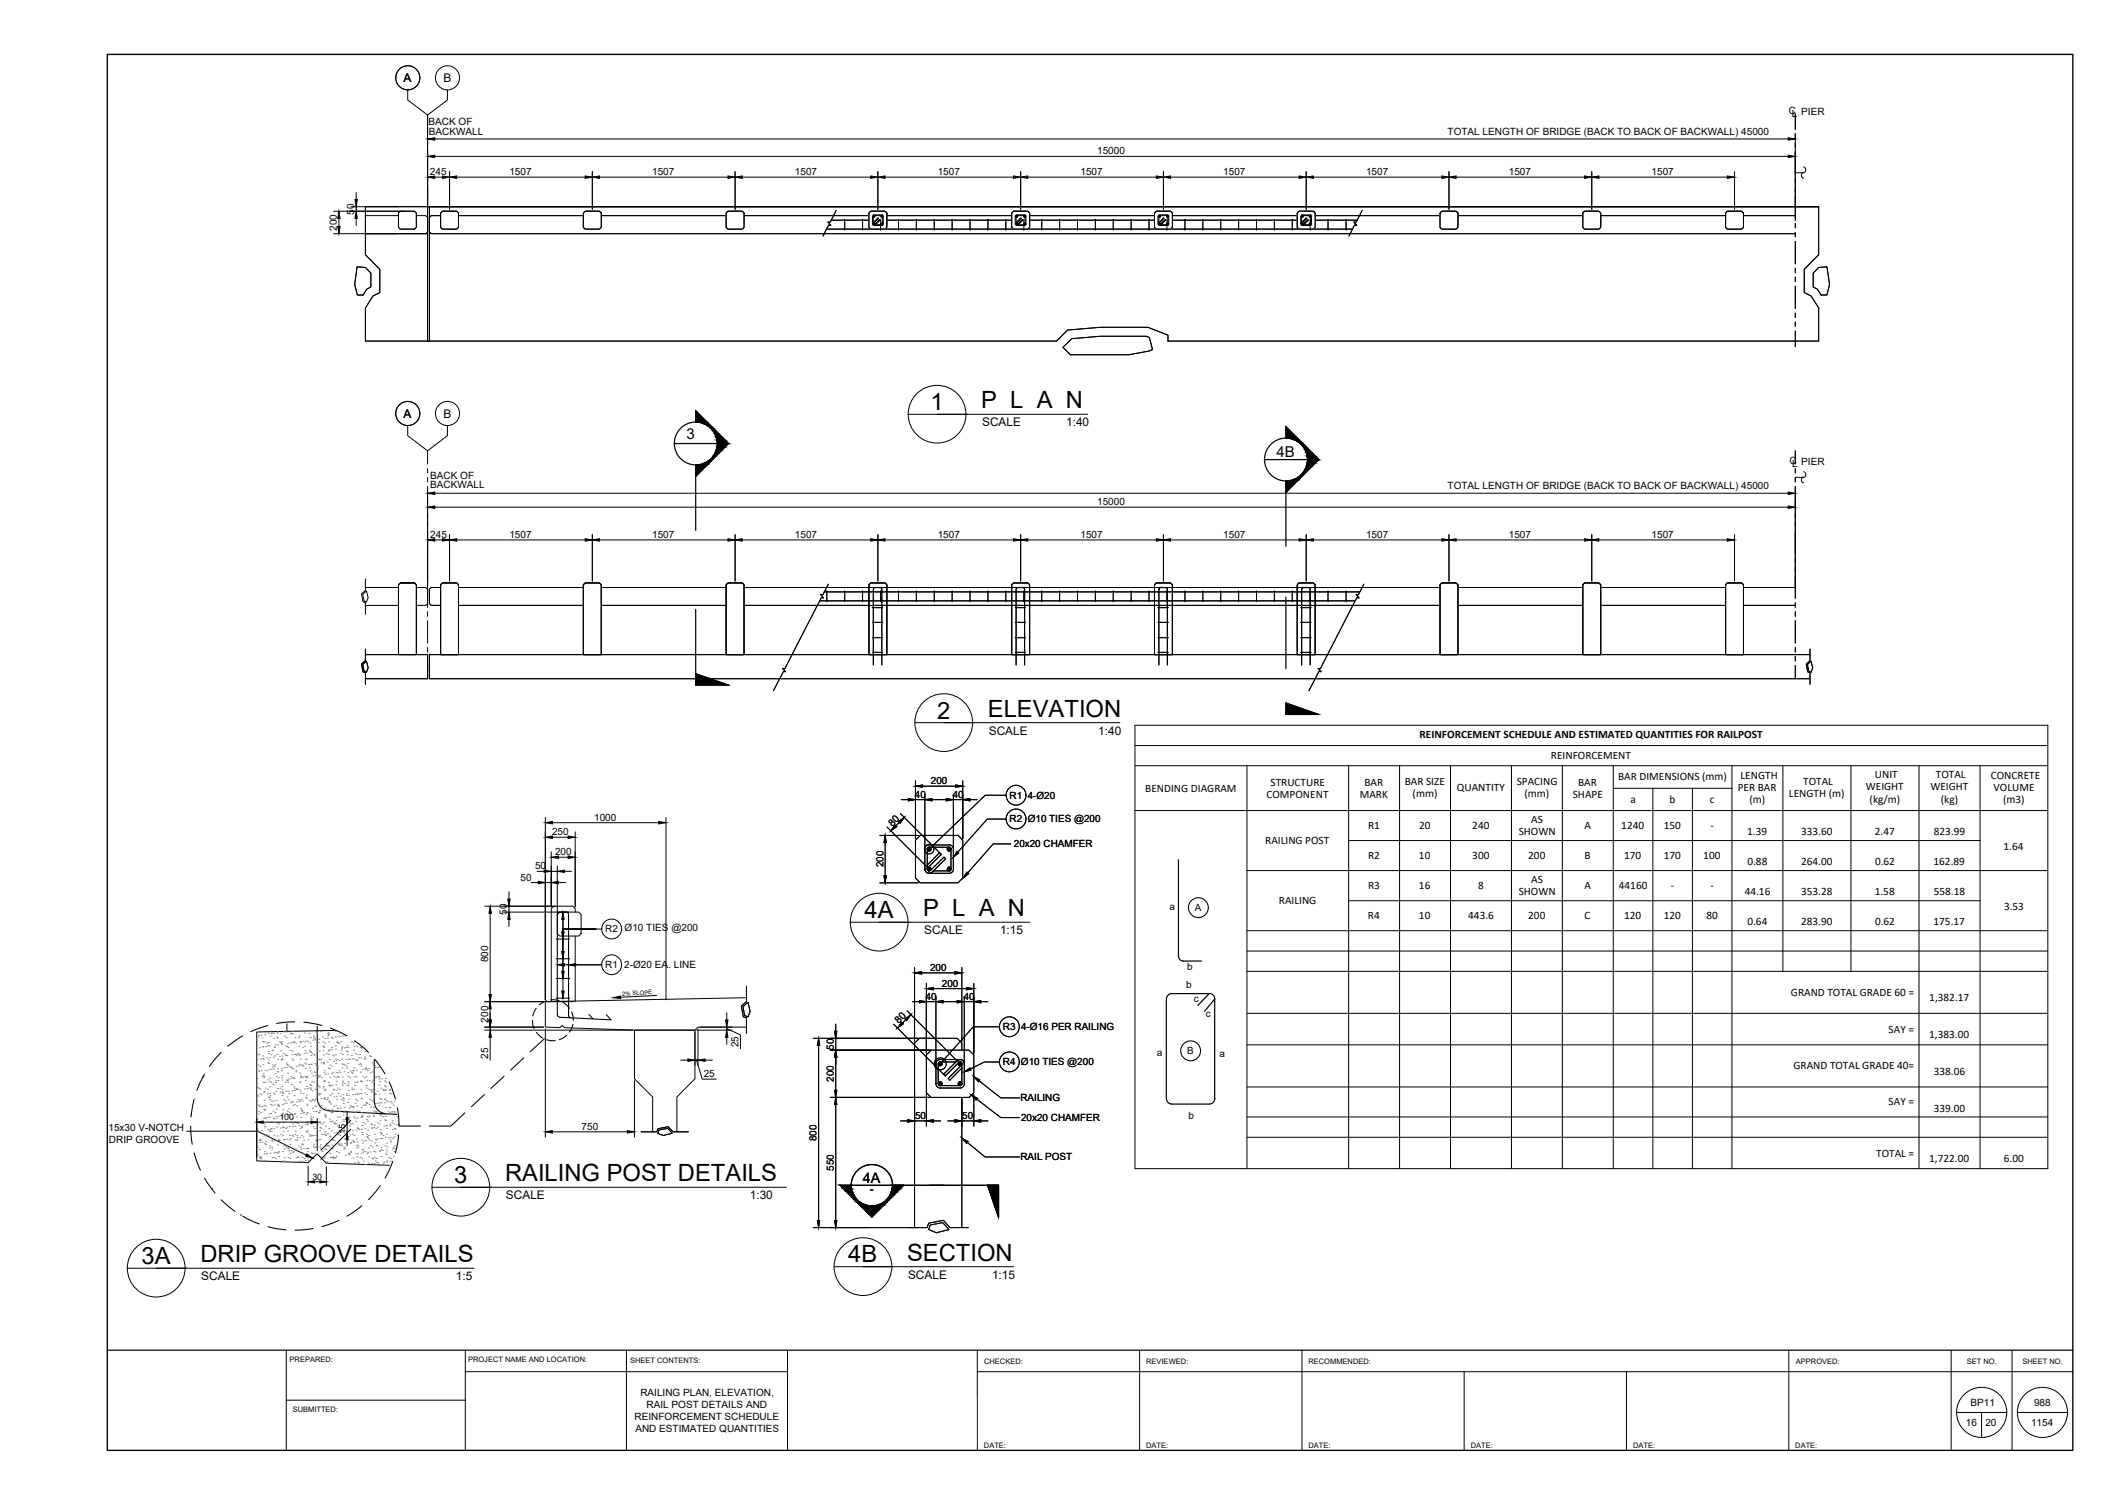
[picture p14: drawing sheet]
<svg xmlns="http://www.w3.org/2000/svg" width="594mm" height="420mm" viewBox="0 0 594 420" stroke-linecap="round" stroke-linejoin="round" font-family="sans-serif">
<defs><g id="words">
<g font-size="6.6">
<text x="259.9" y="114.6">1</text>
<text x="274.1" y="114">P L A N</text>
<text x="261.7" y="200.7">2</text>
<text x="275.9" y="200.2">ELEVATION</text>
<text x="241.5" y="256.5">4A</text>
<text x="257.9" y="256">P L A N</text>
<text x="126.9" y="330.5">3</text>
<text x="141.1" y="330">RAILING POST DETAILS</text>
<text x="39.5" y="353.1">3A</text>
<text x="56" y="352.6">DRIP GROOVE DETAILS</text>
<text x="236.9" y="352.7">4B</text>
<text x="253.4" y="352.2">SECTION</text>
</g>
<g font-size="4.2">
<text x="191.7" y="122.6">3</text>
<text x="356.6" y="127.8">4B</text>
</g>
<text font-size="4" x="241" y="330.6">4A</text>
<text font-size="3.4" x="243" y="333.4">-</text>
<g font-size="3.3">
<text x="112.7" y="22.9">A</text>
<text x="123.9" y="22.9">B</text>
<text x="112.7" y="116.7">A</text>
<text x="123.9" y="116.7">B</text>
<text x="274.3" y="119.1">SCALE</text>
<text x="297.8" y="119.1">1:40</text>
<text x="276.2" y="205.3">SCALE</text>
<text x="306.7" y="205.3">1:40</text>
<text x="258.1" y="261">SCALE</text>
<text x="279.3" y="261">1:15</text>
<text x="141.3" y="335.1">SCALE</text>
<text x="209.4" y="335.1">1:30</text>
<text x="56.2" y="357.6">SCALE</text>
<text x="127.3" y="357.6">1:5</text>
<text x="253.6" y="357.3">SCALE</text>
<text x="277.1" y="357.3">1:15</text>
</g>
<g font-size="3.2">
<text x="396.5" y="206.2">REINFORCEMENT SCHEDULE AND ESTIMATED QUANTITIES FOR RAILPOST</text>
<text x="433.2" y="212.1">REINFORCEMENT</text>
<text x="319.9" y="221.2">BENDING DIAGRAM</text>
<text x="354.9" y="219.5">STRUCTURE</text>
<text x="381.1" y="219.5">BAR</text>
<text x="392.3" y="219.2">BAR SIZE</text>
<text x="406.9" y="221.1">QUANTITY</text>
<text x="423.6" y="219.2">SPACING</text>
<text x="440.8" y="219.5">BAR</text>
<text x="452" y="217.9">BAR DIMENSIONS (mm)</text>
<text x="485.4" y="220.9">PER BAR</text>
<text x="486.1" y="217.5">LENGTH</text>
<text x="503.7" y="219.2">TOTAL</text>
<text x="521.1" y="220.8">WEIGHT</text>
<text x="523.7" y="217.4">UNIT</text>
<text x="539.2" y="220.8">WEIGHT</text>
<text x="540.7" y="217.5">TOTAL</text>
<text x="556" y="217.5">CONCRETE</text>
<text x="556.8" y="220.9">VOLUME</text>
<text x="353.7" y="222.8">COMPONENT</text>
<text x="379.8" y="222.8">MARK</text>
<text x="394.5" y="222.7">(mm)</text>
<text x="425.8" y="222.7">(mm)</text>
<text x="439.3" y="222.8">SHAPE</text>
<text x="455.4" y="224.3">a</text>
<text x="466.3" y="224.4">b</text>
<text x="477.6" y="224.3">c</text>
<text x="488.7" y="224.4">(m)</text>
<text x="499.7" y="222.7">LENGTH (m)</text>
<text x="522.2" y="224.4">(kg/m)</text>
<text x="542.1" y="224.4">(kg)</text>
<text x="559.5" y="224.4">(m3)</text>
<text x="382.1" y="231.6">R1</text>
<text x="396.4" y="231.6">20</text>
<text x="411.2" y="231.6">240</text>
<text x="424.2" y="233.3">SHOWN</text>
<text x="427.7" y="230">AS</text>
<text x="442.6" y="231.6">A</text>
<text x="452.8" y="231.6">1240</text>
<text x="464.7" y="231.6">150</text>
<text x="477.7" y="231.6">-</text>
<text x="488" y="233.3">1.39</text>
<text x="503" y="233.3">333.60</text>
<text x="523.7" y="233.3">2.47</text>
<text x="540.1" y="233.3">823.99</text>
<text x="353.4" y="235.8">RAILING POST</text>
<text x="559.6" y="237.5">1.64</text>
<text x="382.1" y="240">R2</text>
<text x="396.3" y="240">10</text>
<text x="411.2" y="240">300</text>
<text x="426.8" y="240">200</text>
<text x="442.6" y="240">B</text>
<text x="453.6" y="240">170</text>
<text x="464.7" y="240">170</text>
<text x="475.7" y="240">100</text>
<text x="488.1" y="241.7">0.88</text>
<text x="503" y="241.7">264.00</text>
<text x="523.7" y="241.7">0.62</text>
<text x="540" y="241.7">162.89</text>
<text x="382.1" y="248.4">R3</text>
<text x="396.3" y="248.4">16</text>
<text x="412.8" y="248.4">8</text>
<text x="424.2" y="250.1">SHOWN</text>
<text x="427.7" y="246.8">AS</text>
<text x="442.6" y="248.4">A</text>
<text x="452.2" y="248.4">44160</text>
<text x="466.7" y="248.4">-</text>
<text x="477.7" y="248.4">-</text>
<text x="487.3" y="250.1">44.16</text>
<text x="503" y="250.1">353.28</text>
<text x="523.6" y="250.1">1.58</text>
<text x="540.1" y="250.1">558.18</text>
<text x="357.2" y="252.6">RAILING</text>
<text x="382.1" y="256.8">R4</text>
<text x="396.3" y="256.8">10</text>
<text x="410.1" y="256.8">443.6</text>
<text x="426.8" y="256.8">200</text>
<text x="442.6" y="256.8">C</text>
<text x="453.6" y="256.8">120</text>
<text x="464.7" y="256.8">120</text>
<text x="476.6" y="256.8">80</text>
<text x="559.7" y="254.3">3.53</text>
<text x="488.1" y="258.5">0.64</text>
<text x="503" y="258.5">283.90</text>
<text x="523.7" y="258.5">0.62</text>
<text x="540" y="258.5">175.17</text>
<text x="500.2" y="278.2">GRAND TOTAL GRADE 60 =</text>
<text x="538.9" y="279.7">1,382.17</text>
<text x="527.5" y="288.5">SAY =</text>
<text x="538.8" y="289.9">1,383.00</text>
<text x="500.9" y="298.7">GRAND TOTAL GRADE 40=</text>
<text x="540.1" y="300.4">338.06</text>
<text x="527.5" y="308.8">SAY =</text>
<text x="540.1" y="310.5">339.00</text>
<text x="524" y="323.1">TOTAL =</text>
<text x="538.8" y="324.6">1,722.00</text>
<text x="559.7" y="324.7">6.00</text>
</g>
<g font-size="2.8">
<text x="119.7" y="34.8">BACK OF</text>
<text x="499.7" y="31.8">C</text>
<text x="500.5" y="32.6">L</text>
<text x="503.1" y="32.1">PIER</text>
<text x="119.8" y="37.7">BACKWALL</text>
<text x="404.3" y="37.7">TOTAL LENGTH OF BRIDGE (BACK TO BACK OF BACKWALL) 45000</text>
<text x="306.5" y="43.1">15000</text>
<text x="120.1" y="49">245</text>
<text x="142.3" y="48.9">1507</text>
<text x="182.2" y="48.9">1507</text>
<text x="222" y="48.9">1507</text>
<text x="261.9" y="48.9">1507</text>
<text x="301.8" y="48.9">1507</text>
<text x="341.7" y="48.9">1507</text>
<text x="381.6" y="48.9">1507</text>
<text x="421.4" y="48.9">1507</text>
<text x="461.3" y="48.9">1507</text>
<text x="98.9" y="59.9" transform="rotate(-90 98.9 59.9)">50</text>
<text x="94.1" y="64.4" transform="rotate(-90 94.1 64.4)">200</text>
<text x="499.8" y="129.5">C</text>
<text x="500.5" y="130.4">L PIER</text>
<text x="120.1" y="136.4">BACKWALL</text>
<text x="120.2" y="133.8">BACK OF</text>
<text x="404.3" y="136.7">TOTAL LENGTH OF BRIDGE (BACK TO BACK OF BACKWALL) 45000</text>
<text x="306.5" y="141.1">15000</text>
<text x="120.2" y="150.3">245</text>
<text x="142.3" y="150.3">1507</text>
<text x="182.2" y="150.3">1507</text>
<text x="222" y="150.3">1507</text>
<text x="261.9" y="150.3">1507</text>
<text x="301.8" y="150.3">1507</text>
<text x="341.7" y="150.3">1507</text>
<text x="381.6" y="150.3">1507</text>
<text x="421.4" y="150.3">1507</text>
<text x="461.3" y="150.3">1507</text>
<text x="260" y="219.1">200</text>
<text x="255.5" y="222.9">40</text>
<text x="266.1" y="222.9">40</text>
<text x="282" y="223.1">R1</text>
<text x="287.1" y="223.1">4-Ø20</text>
<text x="154.2" y="233.4">250</text>
<text x="165.9" y="229.3">1000</text>
<text x="249.3" y="230.9" transform="rotate(-45 249.3 230.9)">80</text>
<text x="282" y="229.7">R2 Ø10 TIES @200</text>
<text x="155" y="238.9">200</text>
<text x="283.2" y="236.7">20x20 CHAMFER</text>
<text x="149.4" y="242.9">50</text>
<text x="246.7" y="242.3" transform="rotate(-90 246.7 242.3)">200</text>
<text x="145.4" y="246">50</text>
<text x="141.6" y="255.5" transform="rotate(-90 141.6 255.5)">50</text>
<text x="326.7" y="254.3">a</text>
<text x="333.8" y="254.5">A</text>
<text x="169" y="260.5">R2 Ø10 TIES @200</text>
<text x="136.4" y="268.8" transform="rotate(-90 136.4 268.8)">800</text>
<text x="169" y="270.5">R1</text>
<text x="174.4" y="270.5">2-Ø20 EA. LINE</text>
<text x="259.8" y="271.2">200</text>
<text x="263.1" y="275.7">200</text>
<text x="331.6" y="271">b</text>
<text x="258.6" y="279.3">40</text>
<text x="269.2" y="279.3">40</text>
<text x="331.3" y="276">b</text>
<text x="333.5" y="280">c</text>
<text x="136.4" y="285.7" transform="rotate(-90 136.4 285.7)">200</text>
<text x="251.1" y="286" transform="rotate(-46 251.1 286)">80</text>
<text x="280.1" y="287.8">R3</text>
<text x="285.2" y="287.9">4-Ø16 PER RAILING</text>
<text x="336.8" y="284.1">c</text>
<text x="206.2" y="292.6" transform="rotate(-90 206.2 292.6)">25</text>
<text x="232.9" y="293.2" transform="rotate(-90 232.9 293.2)">50</text>
<text x="136.4" y="295.8" transform="rotate(-90 136.4 295.8)">25</text>
<text x="280.1" y="297.6">R4 Ø10 TIES @200</text>
<text x="323.1" y="295">a</text>
<text x="331.6" y="294.5">B</text>
<text x="340.6" y="295.1">a</text>
<text x="196.6" y="300.9">25</text>
<text x="232.9" y="302.3" transform="rotate(-90 232.9 302.3)">200</text>
<text x="285" y="307.7">RAILING</text>
<text x="30.3" y="315.9">15x30 V-NOTCH</text>
<text x="96.4" y="316.7" transform="rotate(-90 96.4 316.7)">15</text>
<text x="162.4" y="315.6">750</text>
<text x="255.6" y="312.6">50</text>
<text x="268.8" y="312.6">50</text>
<text x="285.2" y="313.2">20x20 CHAMFER</text>
<text x="332" y="312.7">b</text>
<text x="30.4" y="319.3">DRIP GROOVE</text>
<text x="228.1" y="318.8" transform="rotate(-90 228.1 318.8)">800</text>
<text x="232.9" y="327.1" transform="rotate(-90 232.9 327.1)">550</text>
<text x="285" y="324.2">RAIL POST</text>
<text x="178.9" y="390.1">RAILING PLAN, ELEVATION,</text>
<text x="180.6" y="393.4">RAIL POST DETAILS AND</text>
<text x="550.4" y="392.6">BP11</text>
<text x="568.1" y="392.6">988</text>
<text x="177.2" y="396.8">REINFORCEMENT SCHEDULE</text>
<text x="177.5" y="400.2">AND ESTIMATED QUANTITIES</text>
<text x="549.1" y="398.4">16</text>
<text x="554.5" y="398.4">20</text>
<text x="567.3" y="398.4">1154</text>
</g>
<g font-size="2.5">
<text x="78" y="312.9">100</text>
<text x="87.2" y="329.6">30</text>
</g>
<g font-size="2.1">
<text x="80.9" y="380.4">PREPARED:</text>
<text x="130.7" y="380.6">PROJECT NAME AND LOCATION:</text>
<text x="176" y="380.9">SHEET CONTENTS:</text>
<text x="274.9" y="381">CHECKED:</text>
<text x="320.1" y="381">REVIEWED:</text>
<text x="365.5" y="381">RECOMMENDED:</text>
<text x="501.6" y="381">APPROVED:</text>
<text x="549.3" y="380.9">SET NO.</text>
<text x="564.9" y="380.9">SHEET NO.</text>
<text x="81.7" y="394.6">SUBMITTED:</text>
<text x="274.8" y="404.6">DATE:</text>
<text x="320.1" y="404.6">DATE:</text>
<text x="365.5" y="404.6">DATE:</text>
<text x="410.8" y="404.6">DATE:</text>
<text x="456.1" y="404.6">DATE:</text>
<text x="501.4" y="404.6">DATE:</text>
</g>
<text font-size="1.7" x="173.8" y="278.2" transform="rotate(-3 173.8 278.2)">2% SLOPE</text>
</g></defs>
<!-- layer: 0 -->
<g fill="none" stroke="#fff" stroke-width=".28">
<path d="M116.3 63.5v-4l-.5 4.5M123.1 63.5v-4l.5 4.5M162.9 63.5v-4l.5 4.5M202.8 63.5v-4l.5 4.5M242.7 63.5v-4l.5 4.5M282.6 63.5v-4l.5 4.5M322.5 63.5v-4l.5 4.5M362.3 63.5v-4l.5 4.5M402.2 63.5v-4l.5 4.5M442.1 63.5v-4l.5 4.5M482 63.5v-4l.4 4.5M111.3 163.4v19.5"/>
<path d="M128.1 163.4v19.5M167.9 163.4v19.5M207.8 163.4v19.5M247.7 163.4v19.5M287.6 163.4v19.5M327.4 163.4v19.5M367.3 163.4v19.5M407.2 163.4v19.5M447.1 163.4v19.5M487 163.4v19.5"/>
</g>
<g fill="#fff" stroke="#fff" stroke-width=".28">
<path d="M123.1 59.5l.5 4.5-.5-.5z"/>
<path d="M162.9 59.5l.5 4.5-.5-.5z"/>
<path d="M202.8 59.5l.5 4.5-.5-.5z"/>
<path d="M242.7 59.5l.5 4.5-.5-.5z"/>
<path d="M282.6 59.5l.5 4.5-.5-.5z"/>
<path d="M322.5 59.5l.5 4.5-.5-.5z"/>
<path d="M362.3 59.5l.5 4.5-.5-.5z"/>
<path d="M402.2 59.5l.5 4.5-.5-.5z"/>
<path d="M442.1 59.5l.5 4.5-.5-.5z"/>
<path d="M482 59.5l.4 4.5-.4-.5z"/>
<path d="M116.3 59.5v4l-.5 .5z"/>
<path d="M242.7 163.4l.5-.5-.5 20zM243.2 162.9l-.5 20 4.5-20zM247.2 162.9l.5 20h-5zM247.2 162.9l.5 20v-19.5z"/>
<path d="M282.6 163.4l.5-.5-.5 20zM283.1 162.9l-.5 20 4.5-20zM287.1 162.9l.5 20h-5zM287.1 162.9l.5 20v-19.5z"/>
<path d="M322.5 163.4l.5-.5-.5 20zM323 162.9l-.5 20 4.4-20zM326.9 162.9l.5 20h-4.9zM326.9 162.9l.5 20v-19.5z"/>
<path d="M362.3 163.4l.5-.5-.5 20zM362.8 162.9l-.5 20 4.5-20zM366.8 162.9l.5 20h-5zM366.8 162.9l.5 20v-19.5z"/>
<path d="M123.1 163.4l.5-.5-.5 20zM123.6 162.9l-.5 20 4.5-20zM127.6 162.9l.5 20h-5zM127.6 162.9l.5 20v-19.5z"/>
<path d="M162.9 163.4l.5-.5-.5 20zM163.4 162.9l-.5 20 4.5-20zM167.4 162.9l.5 20h-5zM167.4 162.9l.5 20v-19.5z"/>
<path d="M202.8 163.4l.5-.5-.5 20zM203.3 162.9l-.5 20 4.5-20zM207.3 162.9l.5 20h-5zM207.3 162.9l.5 20v-19.5z"/>
<path d="M127.6 59l.5 4.5v-4zM123.6 59h4l.5 4.5zM123.6 59l4 5 .5-.5zM123.1 59.5l.5-.5 4 5zM123.1 59.5l.5 4.5h4z"/>
<path d="M167.4 59l.5 4.5v-4zM163.4 59h4l.5 4.5zM163.4 59l4 5 .5-.5zM162.9 59.5l.5-.5 4 5zM162.9 59.5l.5 4.5h4z"/>
<path d="M207.3 59l.5 4.5v-4zM203.3 59h4l.5 4.5zM203.3 59l4 5 .5-.5zM202.8 59.5l.5-.5 4 5zM202.8 59.5l.5 4.5h4z"/>
<path d="M247.2 59l.5 4.5v-4zM243.2 59h4l.5 4.5zM243.2 59l4 5 .5-.5zM242.7 59.5l.5-.5 4 5zM242.7 59.5l.5 4.5h4z"/>
<path d="M287.1 59l.5 4.5v-4zM283.1 59h4l.5 4.5zM283.1 59l4 5 .5-.5zM283.1 59l4 5-4.5-4.5zM282.6 59.5l.5 4.5h4z"/>
<path d="M326.9 59l.5 4.5v-4zM323 59h3.9l.5 4.5zM323 59l3.9 5 .5-.5zM322.5 59.5l.5-.5 3.9 5zM322.5 59.5l.5 4.5h3.9z"/>
<path d="M366.8 59l.5 4.5v-4zM362.8 59h4l.5 4.5zM362.8 59l4 5 .5-.5zM362.3 59.5l.5-.5 4 5zM362.3 59.5l.5 4.5h4z"/>
<path d="M406.7 59l.5 4.5v-4zM402.7 59h4l.5 4.5zM402.7 59l4 5 .5-.5zM402.2 59.5l.5-.5 4 5zM402.2 59.5l.5 4.5h4z"/>
<path d="M446.6 59l.5 4.5v-4zM442.6 59h4l.5 4.5zM442.6 59l4 5 .5-.5zM442.6 59l4 5-4.5-4.5zM442.1 59.5l.5 4.5h4z"/>
<path d="M486.5 59l.5 4.5v-4zM482.4 59h4.1l.5 4.5zM482.4 59l4.1 5 .5-.5zM482.4 59l4.1 5-4.5-4.5zM482 59.5l.4 4.5h4.1z"/>
<path d="M242.7 163.4l.5-.5-.5 20zM243.2 162.9l-.5 20 4.5-20zM247.2 162.9l.5 20h-5zM247.2 162.9l.5 20v-19.5z"/>
<path d="M282.6 163.4l.5-.5-.5 20zM283.1 162.9l-.5 20 4.5-20zM287.1 162.9l.5 20h-5zM287.1 162.9l.5 20v-19.5z"/>
<path d="M322.5 163.4l.5-.5-.5 20zM323 162.9l-.5 20 4.4-20zM326.9 162.9l.5 20h-4.9zM326.9 162.9l.5 20v-19.5z"/>
<path d="M362.3 163.4l.5-.5-.5 20zM362.8 162.9l-.5 20 4.5-20zM366.8 162.9l.5 20h-5zM366.8 162.9l.5 20v-19.5z"/>
<path d="M127.6 59l.5 4.5v-4zM123.6 59h4l.5 4.5zM123.6 59l4 5 .5-.5zM123.1 59.5l.5-.5 4 5zM123.1 59.5l.5 4.5h4z"/>
<path d="M167.4 59l.5 4.5v-4zM163.4 59h4l.5 4.5zM163.4 59l4 5 .5-.5zM162.9 59.5l.5-.5 4 5zM162.9 59.5l.5 4.5h4z"/>
<path d="M207.3 59l.5 4.5v-4zM203.3 59h4l.5 4.5zM203.3 59l4 5 .5-.5zM202.8 59.5l.5-.5 4 5zM202.8 59.5l.5 4.5h4z"/>
<path d="M247.2 59l.5 4.5v-4zM243.2 59h4l.5 4.5zM243.2 59l4 5 .5-.5zM242.7 59.5l.5-.5 4 5zM242.7 59.5l.5 4.5h4z"/>
<path d="M287.1 59l.5 4.5v-4zM283.1 59h4l.5 4.5zM283.1 59l4 5 .5-.5zM283.1 59l4 5-4.5-4.5zM282.6 59.5l.5 4.5h4z"/>
<path d="M326.9 59l.5 4.5v-4zM323 59h3.9l.5 4.5zM323 59l3.9 5 .5-.5zM322.5 59.5l.5-.5 3.9 5zM322.5 59.5l.5 4.5h3.9z"/>
<path d="M366.8 59l.5 4.5v-4zM362.8 59h4l.5 4.5zM362.8 59l4 5 .5-.5zM362.3 59.5l.5-.5 4 5zM362.3 59.5l.5 4.5h4z"/>
<path d="M406.7 59l.5 4.5v-4zM402.7 59h4l.5 4.5zM402.7 59l4 5 .5-.5zM402.2 59.5l.5-.5 4 5zM402.2 59.5l.5 4.5h4z"/>
<path d="M446.6 59l.5 4.5v-4zM442.6 59h4l.5 4.5zM442.6 59l4 5 .5-.5zM442.6 59l4 5-4.5-4.5zM442.1 59.5l.5 4.5h4z"/>
<path d="M486.5 59l.5 4.5v-4zM482.4 59h4.1l.5 4.5zM482.4 59l4.1 5 .5-.5zM482.4 59l4.1 5-4.5-4.5zM482 59.5l.4 4.5h4.1z"/>
<path d="M111.8 59l-.5 4.5v-4zM111.8 59l-.5 4.5 4.5-4.5zM111.3 63.5l4.5-4.5-4 5zM115.8 59l-4 5 4.5-4.5zM111.8 64l4.5-4.5-.5 4.5z"/>
<path d="M123.1 163.4l.5-.5-.5 20zM123.6 162.9l-.5 20 4.5-20zM127.6 162.9l.5 20h-5zM127.6 162.9l.5 20v-19.5z"/>
<path d="M162.9 163.4l.5-.5-.5 20zM163.4 162.9l-.5 20 4.5-20zM167.4 162.9l.5 20h-5zM167.4 162.9l.5 20v-19.5z"/>
<path d="M202.8 163.4l.5-.5-.5 20zM203.3 162.9l-.5 20 4.5-20zM207.3 162.9l.5 20h-5zM207.3 162.9l.5 20v-19.5z"/>
<path d="M402.2 163.4l.5-.5-.5 20zM402.7 162.9l-.5 20 4.5-20zM406.7 162.9l.5 20h-5zM406.7 162.9l.5 20v-19.5z"/>
<path d="M442.6 162.9l-.5 20v-19.5zM442.6 162.9l-.5 20 4.5-20zM446.6 162.9l.5 20h-5zM446.6 162.9l.5 20v-19.5z"/>
<path d="M482.4 162.9l-.4 20v-19.5zM482.4 162.9l-.4 20 4.5-20zM486.5 162.9l.5 20h-5zM486.5 162.9l.5 20v-19.5z"/>
<path d="M402.2 163.4l.5-.5-.5 20zM402.7 162.9l-.5 20 4.5-20zM406.7 162.9l.5 20h-5zM406.7 162.9l.5 20v-19.5z"/>
<path d="M442.6 162.9l-.5 20v-19.5zM442.6 162.9l-.5 20 4.5-20zM446.6 162.9l.5 20h-5zM446.6 162.9l.5 20v-19.5z"/>
<path d="M482.4 162.9l-.4 20v-19.5zM482.4 162.9l-.4 20 4.5-20zM486.5 162.9l.5 20h-5zM486.5 162.9l.5 20v-19.5z"/>
<path d="M115.8 162.9l.5 20v-19.5zM111.8 162.9h4l.5 20zM111.8 162.9l-.5 20h5zM111.8 162.9l-.5 20v-19.5z"/>
</g>
<g fill="none" stroke="#000" stroke-width=".28">
<path d="M119.4 37.3v20M121.4 38.8h378M501.4 31.8v4.4M501.4 37.3v24.4M93.2 59h20.1M98 57.7h21.4M99.5 53.8v2M99.5 57.7v1.3M102.1 57.7v13.5l4 4v6.5l-1.9 1-2.1 3.3v9.3h193l3.1-3.1 9.1-.8h13.3l5.6 2.2v1.7h181.8v-9.3l-2.2-3.3-1.9-1v-6.5l4.1-4v-13.5M111.8 59h4l.5 .5v4l-.5 .5h-4l-.5-.5v-4zM119.4 57.7h388.6h-388.6M119.4 57.7v37.6"/>
<path d="M119.9 57.7v37.6M121.4 49.5h2.2M121.4 43.7h378M123.1 59.5l.5-.5h4l.5 .5v4l-.5 .5h-4l-.5-.5zM125.6 48v10.5M127.6 49.5h35.8M162.9 59.5l.5-.5h4l.5 .5v4l-.5 .5h-4l-.5-.5zM165.4 48v10.5M167.4 49.5h35.9M202.8 59.5l.5-.5h4l.5 .5v4l-.5 .5h-4l-.5-.5zM205.3 48v10.5M207.3 49.5h35.9"/>
<path d="M233.6 58.8l-1.7 3.3-.7-.1 .9 .9h-.7l-1.5 3.1M242.7 59.5l.5-.5h4l.5 .5v4l-.5 .5h-4l-.5-.5zM245.2 48v10.5M247.2 49.5h35.9M282.6 59.5l.5-.5h4l.5 .5v4l-.5 .5h-4l-.5-.5zM283.1 59h4l.5 .5v4l-.5 .5h-4l-.5-.5v-4zM285.1 48v10.5M287.1 49.5h35.9M322.5 59.5l.5-.5h3.9l.5 .5v4l-.5 .5h-3.9l-.5-.5zM325 48v10.5M326.9 49.5h35.9M362.3 59.5l.5-.5h4l.5 .5v4l-.5 .5h-4l-.5-.5z"/>
<path d="M364.8 48v10.5M366.8 49.5h35.9M380.4 58.8l-1.6 3.3-.7-.1 .9 .9h-.7l-1.5 3.1M402.2 59.5l.5-.5h4l.5 .5v4l-.5 .5h-4l-.5-.5zM404.7 48v10.5M406.7 49.5h35.9M442.6 59h4l.5 .5v4l-.5 .5h-4l-.5-.5v-4zM444.6 48v10.5M446.6 49.5h35.8M482.4 59h4.1l.5 .5v4l-.5 .5h-4.1l-.4-.5v-4zM484.5 48v10.5M93.2 65.3h26.2"/>
<path d="M94.7 61v2.2M99.5 61v2M99.7 74.5l2.4 .2 1.5 1.6v3.9l-1.2 .6-1 1.6h-1.6l-.7-2.9zM102.1 60.2h16.8l.5 .5v4.1l-.5 .5h-16.8M235.9 61.3v3M240.9 61.3v3M243.9 60.5l.3 .2M244 60.5l.1 .2M244.1 60.3l.2 .3-.3-.3M244.1 62.4l-.1 .1M244.1 60.2l.2 .3M244.2 62.4l-.3 .2"/>
<path d="M244.2 62.4l-.2 .3M244.3 60.6l-.3-.2 .2 .3M244.3 62.4l-.3 .3M244.3 62.7h-.1M244.3 62.4l-.2 .3M244.3 62.6l-.2 .2M246 61.3v3M246 62.7h.2M246 62.6l.3 .2M246.1 62.4l.2 .3M246.1 62.4l.3 .3M246.1 60.6l.3-.2-.2 .3"/>
<path d="M246.2 62.4l.2 .3M246.2 60.3l-.2 .1M246.2 62.4l.2 .2M246.3 60.2l-.3 .3M246.3 62.4l.1 .1M246.3 60.3l-.2 .3 .3-.3M246.4 60.5l-.1 .2M251 61.3v3M255.9 61.3v3M260.9 61.3v3M265.9 61.3v3M270.9 61.3v3"/>
<path d="M275.9 61.3v3M280.9 61.3v3M283.8 60.5l.2 .2M283.9 60.3l.3 .3-.3-.3M284 60.2l.2 .3M284 62.4l-.2 .2M284.1 62.4l-.3 .3M284.1 60.3l.1 .1M284.1 60.6l-.3-.2 .3 .3M284.2 62.7h-.1M284.2 62.4l-.3 .3 .3-.2M284.2 62.6l-.2 .2"/>
<path d="M284.2 62.5l-.2 .2M285.9 62.7h.1M285.9 62.6l.2 .2M286 61.3v3M286 62.4l.3 .3-.3-.3M286 60.6l.3-.2-.1 .3M286 60.3l-.1 .1M286.1 60.2l-.2 .3M286.2 62.7l-.3-.2 .3 .2M286.2 62.4l.1 .1M286.2 60.3l-.2 .3 .3-.3M286.3 62.6l-.3-.2 .3 .3"/>
<path d="M291 61.3v3M296 61.3v3M300.9 61.3v3M305.9 61.3v3M310.9 61.3v3M315.9 61.3v3M320.9 61.3v3M323.7 60.5l.2 .2M323.8 60.3l.2 .4M323.8 60.3l.3 .3M323.9 60.2l.2 .3-.3-.2M323.9 62.4l-.2 .2"/>
<path d="M324 62.4l-.3 .3M324 60.3l.1 .1M324.1 62.7h-.1M324.1 62.5l-.3 .2M324.1 62.6l-.2 .2M325.8 62.7h.1M325.8 62.6l.2 .2M325.9 62.4l.2 .3-.3-.3M325.9 60.6l.3-.2-.1 .3M325.9 60.3l-.1 .1M325.9 61.3v3M326 60.2l-.2 .3"/>
<path d="M326.1 62.7l-.3-.2 .3 .2M326.1 62.4l.1 .1M326.1 60.3l-.3 .3 .3-.3M326.2 62.6l-.3-.2 .3 .3M331 61.3v3M336 61.3v3M341 61.3v3M345.9 61.3v3M350.9 61.3v3M355.9 61.3v3M360.9 61.3v3M363.6 60.5l.2 .2"/>
<path d="M363.6 60.3l.3 .3M363.7 60.3l.2 .3M363.7 62.4l-.1 .1M363.8 62.4l-.2 .2M363.8 60.2l.2 .3-.3-.2M363.9 62.4l-.3 .3M363.9 60.6l-.3-.2 .3 .3M363.9 62.7h.1M363.9 62.5l-.2 .2M364 62.6l-.2 .2M364 62.5l-.3 .2M365.7 62.6l.2 .2"/>
<path d="M365.7 62.5l.2 .2M365.7 62.4l.3 .3M365.7 60.6l.4-.2-.2 .3M365.8 60.3l-.1 .1M365.9 60.2l-.2 .4M365.9 62.4l.2 .1M365.9 61.3v3M366.1 62.6l-.3-.2 .3 .3M370.9 61.3v3M376 61.3v3M501.4 60.2h-381l-.5 .5v4.1l.5 .5h381M501.4 62.4v1.3"/>
<path d="M501.4 64.9v1.3M501.4 67.4v6.3M501.4 74.9v1.3M501.4 77.4v1.3M501.4 79.9v6.3M508 74.7l2.3-.2 .7 5-.8 2.9h-1.6l-1-1.6-1.2-.6v-3.9zM296.9 97l2.4-2.4 8-.7h12.9l.8 .4 .9 3.3-.8 .4-5.8 1.1h-16.3zM501.4 87.5v1.2M501.4 90v1.2M501.4 92.5v4.4M119.4 125.9v3.7M119.4 130.9v1.2"/>
<path d="M119.4 133.4v1.3M119.4 135.9v31.2M121.4 137.8h378M501.4 125.9v3.7M501.4 130.9v1.2M501.4 133.4v1.3M501.4 135.9v31.2M121.4 150.8h2.2M121.4 141.7h378M125.6 149.4v12.9M127.6 150.8h35.8M165.4 149.4v12.9"/>
<path d="M167.4 150.8h35.9M205.3 149.4v12.9M207.3 150.8h35.9M245.2 149.4v12.9M247.2 150.8h35.9M285.1 149.4v12.9M287.1 150.8h35.9M325 149.4v12.9M326.9 150.8h35.9M364.8 149.4v12.9M366.8 150.8h35.9M404.7 149.4v12.9"/>
<path d="M406.7 150.8h35.9M444.6 149.4v12.9M446.6 150.8h35.8M484.5 149.4v12.9M102.1 164.1h16.8l.5 .5v4l-.5 .5h-16.8M111.8 162.9l-.5 .5v19.5v-19.5l.5-.5h4l.5 .5v19.5h-5h5v-19.5l-.5-.5zM119.4 168.4v1.3M119.4 170.9v1.3M119.4 173.4v6.3M123.1 163.4l.5-.5h4l.5 .5v19.5h-5zM162.9 163.4l.5-.5h4l.5 .5v19.5h-5zM202.8 163.4l.5-.5h4l.5 .5v19.5h-5z"/>
<path d="M230.9 165.1v3M231.4 163.2l-1.6 3-.6-.1 .8 .9h-.6l-10.2 19.8-.6-.1 .9 1-.7-.1-2.8 5.4M235.9 165.1v3M240.9 165.1v3M242.7 163.4l.5-.5h4l.5 .5v19.5h-5zM246 165.1v3M251 165.1v3M255.9 165.1v3M260.9 165.1v3M265.9 165.1v3M270.9 165.1v3M275.9 165.1v3"/>
<path d="M280.9 165.1v3M282.6 163.4l.5-.5h4l.5 .5v19.5h-5zM286 165.1v3M291 165.1v3M296 165.1v3M300.9 165.1v3M305.9 165.1v3M310.9 165.1v3M315.9 165.1v3M320.9 165.1v3M322.5 163.4l.5-.5h3.9l.5 .5v19.5h-4.9zM325.9 165.1v3"/>
<path d="M331 165.1v3M336 165.1v3M341 165.1v3M345.9 165.1v3M350.9 165.1v3M355.9 165.1v3M360.9 165.1v3M362.3 163.4l.5-.5h4l.5 .5v19.5h-5zM365.9 165.1v3M370.9 165.1v3M376 165.1v3M380.9 163.2l-1.5 3-.6-.1 .8 .9h-.6l-10.2 19.8-.7-.1 .9 1-.6-.1-2.8 5.4"/>
<path d="M402.2 163.4l.5-.5h4l.5 .5v19.5h-5zM442.6 162.9h4l.5 .5v19.5h-5v-19.5zM482.4 162.9h4.1l.5 .5v19.5h-5v-19.5zM501.4 164.1h-381l-.5 .5v4l.5 .5h381M501.4 168.4v1.3M501.4 170.9v1.3M501.4 173.4v6.3M102.1 182.9h17.3v6.7M102.1 189.6h17.3M119.4 180.9v1.3M119.4 183.4v1.3M119.4 185.9v3.7"/>
<path d="M119.9 182.9h385.6M119.9 182.9v6.7h385.6h-385.6zM501.4 180.9v1.3M501.4 183.4v1.3M501.4 185.9v3.7M255.7 218.1v16.1M257.7 219.6h9.2M268.9 218.1v16.1M317 202.6h255v123.9h-255zM317 208.3h255M317 213.9h255M348.3 213.9v112.6"/>
<path d="M376.7 213.9v112.6M390.9 213.9v112.6M405.1 213.9v112.6M422.1 213.9v112.6M436.4 213.9v112.6M450.6 213.9v112.6M483.7 213.9v112.6M498 213.9v57.5M517 213.9v57.5M536 213.9v112.6M553 213.9v112.6M152.3 228.3v51"/>
<path d="M154 238v15.3M154.3 229.8h29.7M154.3 233.9h4.4M156 239.5h2.7M160.7 232.4v20.9M186 228.3v51M245.7 233.4h10.8M247.2 235.4v9.2M247.8 231.1l11.4 11.3M251.2 229.7l-1 1M251.5 227.3l11.4 11.4M251.7 223.4h2"/>
<path d="M255.7 223.4h2.6M257 233.4h10.6l1.3 1.3v10.6l-1.3 1.3h-10.6l-1.3-1.3v-10.6zM258.3 221.9v15.8M259 237.2l.6 .5M259 237.4l.4 .3M259 237l.7 .7M259.1 236.9l.7 .8M259.2 236.9l.7 .7M259.2 236.8l.8 .7M259.4 236.7l.6 .7M259.5 236.7l.6 .5M259.8 236.8l.2 .2"/>
<path d="M260.3 223.4h4M264.8 236.8l-.2 .2M265 236.7l-.5 .5M265.2 236.7l-.6 .7M265.3 236.8l-.7 .7M265.4 236.9l-.7 .7M265.5 236.9l-.7 .8M265.6 237l-.7 .7M265.6 237.2l-.6 .5M265.6 237.4l-.4 .3M266.3 221.9v15.2M266.3 223.4h2.6"/>
<path d="M270.9 223.4h2M281 222.2h-5.8l-15.7 15M281 228.8h-5.2l-8.3 9.2M282.3 235.8h-4.9l-7.1 8M317 226.4h255M376.7 234.8h176.3M450.6 220.2h33.1M461.6 220.2v106.3M472.7 220.2v106.3M135.4 253.2h19.8M136.9 255.1v22.7M140.7 254.8h15.1"/>
<path d="M142.2 249.1v2.1M142.2 253.2v1.6M142.2 256.8v2M148.3 246.5h2M150 243.4h2M152.3 246.5h1.7M154 243.4h1.7M155.7 241.9v13.1M156 246.5h2M157.2 256.8v3.5M157.2 256.8v2.7h9.3M157.6 243.4h2"/>
<path d="M166.5 259.5h-9.3v11.9M166.5 259.5h-9.3v17.4M166.5 259.5h-9.3v6.3M168.1 259.5h-9.3v3.6M245.7 246.6h10.8M259.4 242.3l-.4 .4M259.6 242.3l-.6 .5M259.7 242.3l-.7 .7M259.8 242.4l-.7 .7M259.9 242.4l-.7 .8M260 242.5l-.8 .7M260 243l-.2 .2"/>
<path d="M260 242.7l-.6 .6M260.1 242.8l-.6 .5M264.5 242.8l.5 .5M264.6 243l.2 .2M264.6 242.7l.6 .6M264.6 242.5l.7 .7M264.7 242.4l.7 .8M264.8 242.4l.7 .7M264.9 242.3l.7 .7M265 242.3l.6 .5M265.2 242.3l.4 .4M348.3 243.2h223.7"/>
<path d="M376.7 251.6h176.3M135.4 279.8h24.7M157.6 269.5h10.5M254.8 279.8h2M255.4 270.3v20.6M257.4 271.8h9.3M258.7 279.8h2.7M258.7 274.7v19.5M260.7 276.2h9.3M261.4 278.3v20.1M263.4 279.8h3.9M268.6 270.3v20.6"/>
<path d="M269.3 279.8h2.7M269.3 278.3v19M272 274.7v19.5M273.9 279.8h2M348.3 260h223.7M348.3 265.7h223.7M348.3 271.4h223.7M135.4 286.9h16.4M136.9 281.8v3.1M152.3 287.4v30.3M190.1 296.2h2M194.1 288.2v9.4"/>
<path d="M194.5 296.2l1.6 5.3h3.9M194.6 287.8h9.9M194.9 296.2h-.8h.8M194.9 287.4v10.2M195.5 286.9h9M196.9 296.2h2.1M203 287.4l3.8 1.7v3.9M203 287.8v-.9v.9M203 282.9v2M203 289.8v2M227.1 290.1h32.9M228.6 292.1v48.9"/>
<path d="M231.9 293.4h28.1M233.4 286.1v2M233.4 290.1v3.3M233.4 295.4v9.2M249.6 286.1l14.4 14.5M253 284.9l-.9 .9M253.4 282.4l14.4 14.4M258.7 294.7l1.4-1.3h10.5l1.4 1.3v10.6l-1.4 1.3h-10.5l-1.4-1.3zM262 297.1l.6 .6M262.1 297l.7 .7M262.1 297.3l.4 .4M262.2 296.9l.7 .7"/>
<path d="M262.2 296.8l.8 .8M262.3 296.8l.8 .7M262.5 296.7l.6 .6M262.6 296.7l.5 .5M262.8 296.7l.3 .3M267.9 296.7l-.2 .3M268.1 296.7l-.5 .5M268.3 296.7l-.7 .6M268.4 296.8l-.7 .7M268.5 296.8l-.7 .8M268.6 296.9l-.8 .7M268.6 293.4v-2l-1.3-1.3h-10.5l-1.4 1.3v51.5"/>
<path d="M268.6 297l-.6 .7M268.6 297.1l-.5 .6M268.6 297.3l-.3 .4M279.1 286.9h-7.2l-9.3 10.3M279.1 296.7h-4.1l-3.9 1.9M348.3 283.1h223.7M348.3 291.9h223.7M154.3 316.2h20.9M177.2 301.9v15.8M231.9 306.6h27.7M233.4 308.6v32.4M251.5 313.1h2"/>
<path d="M255.4 305.1v9.5M255.4 313.1h3.3M258.7 305.1v9.5M260.7 313.1h2M262.5 302.3l-.4 .3M262.6 302.2l-.6 .6M262.8 302.3l-.7 .6M262.9 302.3l-.7 .8M263 302.4l-.8 .7M263.1 303l-.3 .2M263.1 302.5l-.8 .7M263.1 302.8l-.5 .5"/>
<path d="M263.1 302.6l-.6 .7M264.7 313.1h2M267.6 302.8l.5 .5M267.6 302.6l.7 .7M267.7 303l.2 .2M267.7 302.5l.7 .7M267.8 302.4l.7 .7M267.8 302.3l.8 .8M268 302.3l.6 .6M268.1 302.2l.5 .6M268.3 302.3l.3 .3M268.6 306.6v36.3"/>
<path d="M268.6 313.1h3.4M270.2 319.2l5 4h9.6M272 305.8v8.8M272.8 307.1l6.7 5.1h5.3M273.5 302l6 4.7h5.3M273.9 313.1h2M348.3 303.7h223.7M348.3 312h223.7M348.3 317.7h223.7M227.1 342.9h29.2"/>
<circle cx="259.5" cy="237.2" r="1.33"/>
<circle cx="262.6" cy="297.2" r="1.67"/>
<circle cx="570.5" cy="394.6" r="7"/>
</g>
<g fill="#000" stroke="#000" stroke-width=".28">
<path d="M119.4 38.8l2-.3v.7zM499.4 38.5l2 .3-2 .4zM99.1 55.8h.7l-.3 1.9zM119.4 49.5l2-.3v.6zM119.4 43.7l2-.4v.7zM123.6 49.2l2 .3-2 .3zM125.6 49.5l2-.4v.7zM163.4 49.1l2 .4-2 .3zM165.4 49.5l2-.4v.7zM203.3 49.1l2 .4-2 .3zM205.3 49.5l2-.4v.7zM243.2 49.1l2 .4-2 .3z"/>
<path d="M245.2 49.5l2-.4v.7zM283.1 49.1l2 .4-2 .3zM285.1 49.5l2-.4v.7zM323 49.1l2 .4-2 .3zM325 49.5l1.9-.4v.7zM362.8 49.1l2 .4-2 .3zM364.8 49.5l2-.4v.7zM402.7 49.1l2 .4-2 .3zM404.7 49.5l2-.4v.7zM442.6 49.1l2 .4-2 .3zM444.6 49.5l2-.4v.7zM482.4 49.1l2.1 .4-2.1 .3z"/>
<path d="M499.4 43.3l2 .4-2 .3zM94.7 59l.3 2h-.7zM94.3 63.2h.7l-.3 2.1zM99.5 59l.3 2h-.7zM119.4 137.8l2-.3v.6zM499.4 137.5l2 .3-2 .3zM119.4 150.8l2-.3v.7zM119.4 141.7l2-.3v.6zM123.6 150.5l2 .3-2 .4zM125.6 150.8l2-.3v.7zM163.4 150.5l2 .3-2 .4zM165.4 150.8l2-.3v.7z"/>
<path d="M203.3 150.5l2 .3-2 .4zM205.3 150.8l2-.3v.7zM243.2 150.5l2 .3-2 .4zM245.2 150.8l2-.3v.7zM283.1 150.5l2 .3-2 .4zM285.1 150.8l2-.3v.7zM323 150.5l2 .3-2 .4zM325 150.8l1.9-.3v.7zM362.8 150.5l2 .3-2 .4zM364.8 150.8l2-.3v.7zM402.7 150.5l2 .3-2 .4zM404.7 150.8l2-.3v.7z"/>
<path d="M442.6 150.5l2 .3-2 .4zM444.6 150.8l2-.3v.7zM482.4 150.5l2.1 .3-2.1 .4zM499.4 141.4l2 .3-2 .3zM255.7 219.6l2-.3v.6zM266.9 219.3l2 .3-2 .3zM152.3 229.8l2-.3v.7zM152.3 233.9l2-.3v.6zM154 239.5l2-.4v.7zM158.7 239.1l2 .4-2 .3zM158.7 233.6l2 .3-2 .3zM184 229.5l2 .3-2 .4z"/>
<path d="M247.2 233.4l.4 2h-.7zM250 230.5l.5 .4-1.7 1.2zM251 229.5l1.6-1.2-1.2 1.7zM253.7 223.1l2 .3-2 .3zM258.3 223.4l2-.3v.6zM264.3 223.1l2 .3-2 .3zM267.3 237.8l.5 .5-1.5 1.2zM268.9 223.4l2-.3v.6zM136.9 253.2l.3 1.9h-.6zM142.2 254.8l.3 2h-.7zM141.8 251.2h.7l-.3 2zM150.3 246.2l2 .3-2 .4z"/>
<path d="M152 243.1l2 .3-2 .3zM154 246.5l2-.3v.7zM157.2 254.8l.4 2h-.7zM155.7 243.4l1.9-.3v.6zM246.9 244.6h.7l-.4 2zM270 243.6l.6 .5-1.6 1.2zM136.6 277.8h.6l-.3 2zM156.9 260.3h.7l-.4 2zM156.9 271.4h.7l-.4 1.9zM156.9 276.9h.7l-.4 1.9zM156.9 265.8h.7l-.4 2zM155.7 269.5l1.9-.3v.7z"/>
<path d="M158.8 269.5l2-.3v.7zM256.8 279.5l1.9 .3-1.9 .4zM255.4 271.8l2-.4v.7zM258.7 276.2l2-.3v.6zM261.4 279.8l2-.3v.7zM266.7 271.4l1.9 .4-1.9 .3zM267.3 279.5l2 .3-2 .4zM270 275.9l2 .3-2 .3zM272 279.8l1.9-.3v.7zM136.9 279.8l.3 2h-.6zM136.6 284.9h.6l-.3 2zM192.1 295.8l2 .4-2 .3z"/>
<path d="M194.9 296.2l2-.4v.7zM203 287.8l.3 2h-.7zM202.6 284.9h.7l-.3 2zM228.6 290.1l.3 2h-.6zM233.1 288.1h.6l-.3 2zM233.4 293.4l.3 2h-.6zM251.8 285.6l.5 .4-1.6 1.2zM252.8 284.6l1.6-1.1-1.2 1.6zM269.3 299.5l1.6-1.2 .3 .6zM152.3 316.2l2-.4v.7zM175.2 315.8l2 .4-2 .3zM233.1 304.6h.6l-.3 2z"/>
<path d="M233.4 306.6l.3 2h-.6zM253.5 312.8l1.9 .3-1.9 .4zM258.7 313.1l2-.3v.7zM266.7 312.8l1.9 .3-1.9 .4zM268.6 317.9l1.8 1-.4 .5zM271.3 305.9l1.7 .9-.4 .5zM272 300.8l1.7 .9-.4 .5zM272 313.1l1.9-.3v.7zM228.3 341h.6l-.3 1.9zM233.1 341h.6l-.3 1.9z"/>
</g>
<!-- layer: TXT -->
<path d="M113.9 25.1v2.8l5.5 4.2 5.6-4.2v-2.8M119.4 32.1v6M119.4 39.3v1.3M119.4 41.8v6.3M119.4 49.3v1.3M119.4 51.8v5.9M113.9 118.9v2.8l5.5 4.2 5.6-4.2v-2.8" fill="none" stroke="#000" stroke-width=".28"/>
<!-- layer: 0 -->
<g fill="none" stroke="#000" stroke-width=".3">
<path d="M244.2 60l-.5 .4M246.3 60l.4 .4M284 60l-.4 .4M286.2 60l.4 .4M323.9 60l-.4 .4M326 60l.5 .4M363.8 60l-.5 .4M365.9 60l.5 .4M230.9 64h146.7M232.2 61.5h147M243.7 60.5v2l.5 .5M243.9 62.1l1.3-1.3 .2 .2-1.5 1.5"/>
<path d="M243.9 60.5v2.1M244 62.5l.2 .2M244.1 60.2h2.2l.2 .2M244.1 60h2.2M244.2 60.2l-.2 .2M244.3 62.7l1.4-1.4 .2 .2-1.4 1.4M244.6 62.8h1.7M246.4 60.5v2.1M246.5 62.5l-.2 .2M246.7 60.5v2l-.2 .4-2.4 .1M283.5 60.5l.1 2 .4 .5M283.8 62.1l1.3-1.3 .2 .2-1.5 1.5"/>
<path d="M283.8 60.5v2.1M283.8 62.5l.2 .2M284 60.2h2.2l.1 .2M284 60h2.1M284 60.2l-.2 .2M284.1 62.7l1.5-1.4 .1 .2-1.3 1.4M284.4 62.8h1.7M286.3 60.5v2.1M286.3 62.5l-.1 .2M286.6 60.5v2l-.2 .4-2.4 .1M323.4 60.5v2.1M323.5 62.5l.4 .5h2.1l.5-.5"/>
<path d="M323.7 62.1l1.3-1.3 .2 .2-1.5 1.5M323.7 60.5v2.1M323.7 60.4l.2-.2h2.1l.2 .2M323.7 62.5l.2 .2M323.9 60h2.1M324 62.7l1.5-1.4 .1 .2-1.4 1.4M324.3 62.8h1.7M326.2 60.5v2.1M326.2 62.5l-.2 .2M326.4 60.5v2.1M363.3 60.5v2.1M363.3 62.5l.5 .5h2.1l.5-.5"/>
<path d="M363.6 62.1l1.3-1.3 .1 .2-1.4 1.5M363.6 60.5v2.1M363.6 60.4l.2-.2h2.1l.2 .2M363.6 62.5l.2 .2M363.8 60h2.1M363.9 62.7l1.4-1.4 .2 .2-1.4 1.4M364.2 62.8h1.7M366.1 60.5v2.1M366.1 62.5l-.2 .2M366.3 60.5v2.1M228.9 167.9h149.6M230.2 165.4h149.6"/>
<path d="M243.9 164.6v21.2M243.9 164.1h2.4M244.5 164.1l-.5 .5M245.8 164.1l.5 .5M246.3 164.6v21.2M283.8 164.6v21.2M283.8 164.1h2.4M284.3 164.1l-.5 .5M285.7 164.1l.5 .5M286.2 164.6v21.2M323.7 164.6v21.2M323.7 164.1h2.4"/>
<path d="M324.2 164.1l-.5 .5M325.6 164.1l.5 .5M326.1 164.6v21.2M363.6 164.6v21.2M363.6 164.1h2.3M364.1 164.1l-.5 .5M365.4 164.1l.5 .5M365.9 164.6v21.2M258.3 237.2v5.6M259 237.2v5.6M259.5 236.7h5.6M259.5 236.1h5.6"/>
<path d="M259.5 236.7l-.5 .5M259.5 236a1.21 1.21 0 0 0-1.2 1.2M265.1 236.7l.5 .5M265.1 236a1.21 1.21 0 0 1 1.2 1.2M265.6 237.2v5.6M266.3 237.2v5.6M258.3 242.8a1.21 1.21 0 0 0 1.2 1.2M258.3 242.8a1.2 1.2 0 0 0 .7 1.1 1.2 1.2 0 0 0 1.3-.3l3.8-3.7-.4-.5-3.8 3.8M259 242.8l.5 .5M259 241.6l3.4-3.4 .5 .5-3.9 3.9M259.5 244h5.6M260.7 243.3h4.4"/>
<path d="M265.6 242.8l-.5 .5M266.3 242.8a1.21 1.21 0 0 1-1.2 1.2M261.4 297.2v5.5a1.21 1.21 0 0 0 1.2 1.3h5.5a1.21 1.21 0 0 0 1.3-1.3M262 297.2v5.6M267 296.7h-4.4l-.5 .5M267.3 296.4l-3.7 3.7 .4 .5 3.8-3.8M267.3 296.3a1.21 1.21 0 0 1 1.3-.2 1.21 1.21 0 0 1 .8 1.1 1.21 1.21 0 0 0-1.3-1.2h-5.5a1.21 1.21 0 0 0-1.2 1.2M268.2 296.7l.5 .5M268.6 297.4l-3.8 3.9 .5 .5 3.3-3.4M268.6 297.2v5.6M269.3 297.2v5.6M262.1 302.7l.5 .6h5.5l.3-.1 .3-.5"/>
<circle cx="244.2" cy="60.4" r=".19"/>
<circle cx="244.2" cy="62.5" r=".19"/>
<circle cx="246.3" cy="62.5" r=".19"/>
<circle cx="246.3" cy="60.4" r=".19"/>
<circle cx="284" cy="60.4" r=".19"/>
<circle cx="284" cy="62.5" r=".19"/>
<circle cx="286.2" cy="62.5" r=".19"/>
<circle cx="286.2" cy="60.4" r=".19"/>
<circle cx="323.9" cy="60.4" r=".19"/>
<circle cx="323.9" cy="62.5" r=".19"/>
<circle cx="326" cy="62.5" r=".19"/>
<circle cx="326" cy="60.4" r=".19"/>
<circle cx="363.8" cy="60.4" r=".19"/>
<circle cx="363.8" cy="62.5" r=".19"/>
<circle cx="365.9" cy="62.5" r=".19"/>
<circle cx="365.9" cy="60.4" r=".19"/>
<circle cx="259.5" cy="237.2" r=".53"/>
<circle cx="265.1" cy="237.2" r=".53"/>
<circle cx="259.5" cy="242.8" r=".53"/>
<circle cx="265.1" cy="242.8" r=".53"/>
<circle cx="262.6" cy="297.2" r=".53"/>
<circle cx="268.2" cy="297.2" r=".53"/>
<circle cx="262.6" cy="302.7" r=".53"/>
<circle cx="268.2" cy="302.7" r=".53"/>
</g>
<!-- layer: REBAR -->
<g fill="none" stroke="#000" stroke-width=".28">
<path d="M243.7 169.8h2.8M243.7 173.9h2.8M243.7 178.1h2.8M283.5 169.8h2.9M283.5 173.9h2.9M283.5 178.1h2.9M323.4 169.8h2.9M323.4 173.9h2.9M323.4 178.1h2.9M363.3 169.8h2.9M363.3 173.9h2.9M363.3 178.1h2.9"/>
<path d="M243.7 182.2h2.8M283.5 182.2h2.9M323.4 182.2h2.9M363.3 182.2h2.9"/>
</g>
<!-- layer: PS_CALLOUTS -->
<g fill="none" stroke="#000" stroke-width=".28">
<path d="M101.3 166l1.1-.9 .4 1.9-.4 1.1-.7-.2zM102.1 161.7v3.3l-1.1 .9 .4 2.2 .7 .3v3.2M101.3 185.6l1.1-.9 .4 1.9-.4 1.1-.7-.2zM102.1 181.3v3.2l-1.1 1 .4 2.2 .7 .3v3.2M504.8 185.6l1-.9 .5 1.9-.5 1.1-.6-.2zM505.5 181.3v3.2l-1 1 .4 2.2 .6 .3v3.2M208.5 275.5v4.3l-1.4 1.3 .5 3 .9 .3v4.3M207.5 281.3l1.4-1.3 .6 2.5-.6 1.6-.9-.4zM179.1 316.2h4.3l.3-.9 2.9-.6 1.4 1.5h4.3M184 315.7l2.5-.5 1.2 1.4-2.4 .6-1.6-.6zM253.8 342.9h5.2l.4-1.2 4.1-.8 1.8 2h5.2M259.8 342.2l3.5-.7 1.7 2-3.5 .9-2.1-.9z"/>
<circle cx="113.9" cy="21.7" r="3.4"/>
<circle cx="125" cy="21.7" r="3.4"/>
<circle cx="113.9" cy="115.5" r="3.4"/>
<circle cx="125" cy="115.5" r="3.4"/>
<circle cx="283.8" cy="222.1" r="2.77"/>
<circle cx="283.8" cy="228.8" r="2.77"/>
<circle cx="170.8" cy="259.5" r="2.77"/>
<circle cx="170.8" cy="269.5" r="2.77"/>
<circle cx="281.9" cy="286.8" r="2.77"/>
<circle cx="281.9" cy="296.7" r="2.77"/>
</g>
<!-- layer: sm -->
<path d="M156.3 254.8h5.3l.7 .7v5.3l-.7 .7h-5.3l-.6-.7v-5.3zM160.7 254.8v-1l-.7-.6h-5.4l-.6 .6v26M160.7 261.5v18.3M208.5 278.7l-56.2 1.1v7.1l4.1 .2 .6-.6 .6 .6 19.6 .7h16.9l.8-.9h13.6M80.1 286v2.3M93.3 287.9l-21.6 .4v36l14.4 .5 2.5-2.5 2.5 2.7 17.7 .5M182.3 316.2v-9.7l-5.1-5.1v-13.6h16.9v13.6l-5 5.1v9.7" fill="none" stroke="#000" stroke-width=".28"/>
<!-- layer: REBAR -->
<g fill="none" stroke="#000" stroke-width=".3">
<path d="M155.7 254.8h3.1M156.3 254.8l-.4 .2-.2 .5v28l.2 .4 .4 .2M158.1 254.8l.5 .2 .2 .5v28.2l.2 .4 .4 .2M155.3 267.8h3.8M155.3 278.8h3.8M155.3 273.3h3.8M155.3 262.3h3.8M88.6 286.7v20.3M104.5 296.2v11.7M158.8 283.6h.1M164.5 283.4l1.2 1.2M169.4 283.5l1.2 1.4-14.3-.7"/>
<path d="M88.6 306.9a3.4 3.4 0 0 0 3.4 3.4M92 310.3l18.8 1M104.6 307.6h.1M104.6 307.9a3.4 3.4 0 0 0 3.2 3.2"/>
</g>
<!-- layer: 1 -->
<path d="M501.4 48.3h2.3M503.7 48.2a.81 .81 0 0 0-.6 .8 .81 .81 0 0 0 .6 .8M503.7 46.7a.81 .81 0 0 1 .7 .7 .81 .81 0 0 1-.7 .8M503.7 133.3a.81 .81 0 0 0-.6 .8 .81 .81 0 0 0 .6 .8M503.7 131.8a.81 .81 0 0 1 .7 .8 .81 .81 0 0 1-.7 .8h-2.3M135.4 286.9h16.4M135.4 287.8h41.3M136.9 282.9v2M136.9 286.9v.9M136.9 289.8v6.4" fill="none" stroke="#000" stroke-width=".28"/>
<path d="M136.6 284.9h.6l-.3 2zM136.9 287.8l.3 2h-.6z" fill="#000" stroke="#000" stroke-width=".28"/>
<!-- layer: dim -->
<path d="M171.2 278.7l2.1-.4 .1 .6zM85.7 322.4l1.6 1.2-1.9-.6z" fill="#000" stroke="#000" stroke-width=".28"/>
<path d="M183.4 278.1l-10.1 .5M52.2 316h19.7l13.7 6.7" fill="none" stroke="#000" stroke-width=".28"/>
<!-- layer: PS_CUT-SECT -->
<g fill="none" stroke="#000" stroke-width=".34">
<path d="M194.3 117.9v-3.2l9.2 9.2-9.2 9.2M188.3 123.9h12M194.3 129.9v18.3M353.1 128.4h12.1M359.2 122.4v-3.2l9.1 9.2-9.1 9.2M359.2 134.4v18.2M194.3 170.3v21.1M359.2 166.8v20M194.3 188.2l9.2 3.2h-9.2zM359.2 196.4l9.1 3.2h-9.1zM249.3 331.1h3l-8.8 8.9-8.8-8.9h29M259.7 331.1h19.2"/>
<path d="M275.8 331.1h3.1v8.9z"/>
<circle cx="194.3" cy="123.9" r="6"/>
<circle cx="359.2" cy="128.4" r="6"/>
<circle cx="243.5" cy="331.1" r="5.8"/>
</g>
<g fill="#000" stroke="#000" stroke-width=".28">
<path d="M194.3 114.7l3.2 3.2h-3.2zM359.2 119.2l3.1 3.2h-3.1zM195.2 129.8h2.4zM360.1 134.3h2.3zM194.3 188.2l9.2 3.2h-9.2zM359.2 196.4l9.1 3.2h-9.1zM240.4 336.9h6.1l-3 3.1zM275.8 331.1h3.1v8.9z"/>
<path d="M194.3 117.9l3.3 .1zM194.3 117.9l3.3 .1z"/>
<path d="M195.2 118l2.6 .2-.2-.2zM195.2 118l2.6 .2h-1.7z"/>
<path d="M196.1 118.2l2.1 .4-.4-.4zM196.1 118.2l2.1 .4h-1.2z"/>
<path d="M197 118.6l1.6 .5-.4-.5zM197 118.6l1.6 .5h-.8z"/>
<path d="M197.8 119.1l1.5 .6-.7-.6zM197.8 119.1l1.5 .6h-.8z"/>
<path d="M198.5 119.7l1.4 .7-.6-.7zM198.5 119.7l1.4 .7h-.8z"/>
<path d="M194.3 129.9h3.2zM194.3 129.9h3.2l-3.2 3.2z"/>
<path d="M196.1 129.6l1.5 .2 .2-.2zM195.2 129.8l.9-.2 1.5 .2z"/>
<path d="M197 129.3l.8 .3 .4-.3zM196.1 129.6l.9-.3 .8 .3z"/>
<path d="M197.8 128.8l.4 .5 .4-.5zM197 129.3l.8-.5 .4 .5z"/>
<path d="M198.5 128.2l.1 .6 .7-.6zM197.8 128.8l.7-.6 .1 .6z"/>
<path d="M199.1 120.4l1.6 .8-.8-.8zM199.1 120.4l1.6 .8h-1.1z"/>
<path d="M199.1 127.5l.2 .7 .6-.7zM199.1 127.5l.2 .7h-.8z"/>
<path d="M199.6 121.2l2 .9-.9-.9zM199.6 121.2l2 .9h-1.6z"/>
<path d="M199.6 126.7l.3 .8 .8-.8zM199.6 126.7l.3 .8h-.8z"/>
<path d="M200 122.1l2.6 .9-1-.9zM200 122.1l2.6 .9h-2.4z"/>
<path d="M200 125.8l.7 .9 .9-.9zM200 125.8l.7 .9h-1.1z"/>
<path d="M200.2 123l3.3 .9-.9-.9zM200.2 123l3.3 .9h-3.2z"/>
<path d="M200.2 124.9l1.4 .9 1-.9zM200.2 124.9l1.4 .9h-1.6z"/>
<path d="M200.3 123.9l2.3 1 .9-1zM200.3 123.9l2.3 1h-2.4z"/>
<path d="M359.2 134.4h3.1zM359.2 134.4h3.1l-3.1 3.2z"/>
<path d="M359.2 122.4l3.2 .1zM359.2 122.4l3.2 .1z"/>
<path d="M360.1 122.5l2.5 .2-.2-.2zM360.1 122.5l2.5 .2z"/>
<path d="M361 122.7l2 .3-.4-.3zM361 122.7l2 .3h-1.1z"/>
<path d="M361 134.1l1.4 .2 .2-.2zM360.1 134.3l.9-.2 1.4 .2z"/>
<path d="M361.9 123l1.6 .5-.5-.5zM361.9 123l1.6 .5h-.8z"/>
<path d="M361.9 133.7l.7 .4 .4-.4zM361 134.1l.9-.4 .7 .4z"/>
<path d="M362.7 123.5l1.4 .6-.6-.6zM362.7 123.5l1.4 .6h-.7z"/>
<path d="M362.7 133.2l.3 .5 .5-.5zM361.9 133.7l.8-.5 .3 .5z"/>
<path d="M363.4 124.1l1.4 .7-.7-.7zM363.4 124.1l1.4 .7h-.8z"/>
<path d="M363.4 132.6l.1 .6 .6-.6zM362.7 133.2l.7-.6 .1 .6z"/>
<path d="M364 124.8l1.6 .8-.8-.8zM364 124.8l1.6 .8h-1.1z"/>
<path d="M364 131.9l.1 .7 .7-.7zM364 131.9l.1 .7h-.7z"/>
<path d="M364.5 125.6l2 .9-.9-.9zM364.5 125.6l2 .9h-1.6z"/>
<path d="M364.5 131.1l.3 .8 .8-.8zM364.5 131.1l.3 .8h-.8z"/>
<path d="M364.9 126.5l2.5 .9-.9-.9zM364.9 126.5l2.5 .9h-2.3z"/>
<path d="M364.9 130.2l.7 .9 .9-.9zM364.9 130.2l.7 .9h-1.1z"/>
<path d="M365.1 127.4l3.2 1-.9-1zM365.1 127.4l3.2 1h-3.1z"/>
<path d="M365.1 129.3l1.4 .9 .9-.9zM365.1 129.3l1.4 .9h-1.6z"/>
<path d="M365.2 128.4l2.2 .9 .9-.9zM365.2 128.4l2.2 .9h-2.3z"/>
<path d="M234.7 331.1l3.1 1-.1-1zM234.7 331.1l3.1 1h-2.3z"/>
<path d="M234.7 331.1l3.1 1-.1-1zM234.7 331.1l3.1 1h-2.3z"/>
<path d="M235.5 332.1l2.5 .9-.2-.9zM235.5 332.1l2.5 .9h-1.6z"/>
<path d="M235.5 332.1l2.5 .9-.2-.9zM235.5 332.1l2.5 .9h-1.6z"/>
<path d="M236.4 333l1.9 .8-.3-.8zM236.4 333l1.9 .8h-1z"/>
<path d="M236.4 333l1.9 .8-.3-.8zM236.4 333l1.9 .8h-1z"/>
<path d="M237.3 333.8l1.5 .8-.5-.8zM237.3 333.8l1.5 .8h-.8z"/>
<path d="M237.3 333.8l1.5 .8-.5-.8zM237.3 333.8l1.5 .8h-.8z"/>
<path d="M238 334.6l1.4 .6-.6-.6zM238 334.6l1.4 .6h-.7z"/>
<path d="M238 334.6l1.4 .6-.6-.6zM238 334.6l1.4 .6h-.7z"/>
<path d="M238.7 335.2l1.4 .6-.7-.6zM238.7 335.2l1.4 .6h-.8z"/>
<path d="M238.7 335.2l1.4 .6-.7-.6zM238.7 335.2l1.4 .6h-.8z"/>
<path d="M239.3 335.8l1.6 .5-.8-.5zM239.3 335.8l1.6 .5h-1.1z"/>
<path d="M239.3 335.8l1.6 .5-.8-.5zM239.3 335.8l1.6 .5h-1.1z"/>
<path d="M239.8 336.3l1.9 .3-.8-.3zM239.8 336.3l1.9 .3h-1.5z"/>
<path d="M239.8 336.3l1.9 .3-.8-.3zM239.8 336.3l1.9 .3h-1.5z"/>
<path d="M240.2 336.6l2.4 .2zM240.2 336.6l2.4 .2h-2.2z"/>
<path d="M240.2 336.6l2.4 .2zM240.2 336.6l2.4 .2h-2.2z"/>
<path d="M240.4 336.8l3.1 .1zM240.4 336.8l3.1 .1z"/>
<path d="M240.4 336.8l3.1 .1zM240.4 336.8l3.1 .1z"/>
<path d="M244.4 336.8h2.2zM243.5 336.9h3z"/>
<path d="M244.4 336.8h2.2zM243.5 336.9h3z"/>
<path d="M245.3 336.6l1.3 .2 .2-.2zM244.4 336.8l.9-.2 1.3 .2z"/>
<path d="M245.3 336.6l1.3 .2 .2-.2zM244.4 336.8l.9-.2 1.3 .2z"/>
<path d="M246.1 336.3l.7 .3 .4-.3zM245.3 336.6l.8-.3 .7 .3z"/>
<path d="M246.1 336.3l.7 .3 .4-.3zM245.3 336.6l.8-.3 .7 .3z"/>
<path d="M246.9 335.8l.3 .5 .4-.5zM246.1 336.3l.8-.5 .3 .5z"/>
<path d="M246.9 335.8l.3 .5 .4-.5zM246.1 336.3l.8-.5 .3 .5z"/>
<path d="M247.6 335.2v.6l.6-.6zM246.9 335.8l.7-.6v.6z"/>
<path d="M247.6 335.2v.6l.6-.6zM246.9 335.8l.7-.6v.6z"/>
<path d="M248.2 334.6v.6l.7-.6zM248.2 334.6v.6h-.6z"/>
<path d="M248.2 334.6v.6l.7-.6zM248.2 334.6v.6h-.6z"/>
<path d="M248.6 333.8l.3 .8 .8-.8zM248.6 333.8l.3 .8h-.7z"/>
<path d="M248.6 333.8l.3 .8 .8-.8zM248.6 333.8l.3 .8h-.7z"/>
<path d="M249 333l.7 .8 .8-.8zM249 333l.7 .8h-1.1z"/>
<path d="M249 333l.7 .8 .8-.8zM249 333l.7 .8h-1.1z"/>
<path d="M249.2 332.1l1.3 .9 .9-.9zM249.2 332.1l1.3 .9h-1.5z"/>
<path d="M249.2 332.1l1.3 .9 .9-.9zM249.2 332.1l1.3 .9h-1.5z"/>
<path d="M249.3 331.1l2.1 1 .9-1zM249.3 331.1l2.1 1h-2.2z"/>
<path d="M249.3 331.1l2.1 1 .9-1zM249.3 331.1l2.1 1h-2.2z"/>
</g>
<!-- layer: UPDATED TITLE BLOCK-TRIBUTARY BRIDGE|A3 BORDER LINE -->
<path d="M30 15.2h549v390h-549z" fill="none" stroke="#000" stroke-width=".38"/>
<!-- layer: UPDATED TITLE BLOCK-TRIBUTARY BRIDGE|TBLOCK -->
<path d="M30 377.2h549" fill="none" stroke="#000" stroke-width=".34"/>
<path d="M130 383.2h90M273 383.2h306" fill="none" stroke="#000" stroke-width=".28"/>
<!-- layer: UPDATED TITLE BLOCK-TRIBUTARY BRIDGE|NOTE -->
<g fill="none" stroke="#000" stroke-width=".28">
<path d="M80 377.2v28M130 377.2v28M175 377.2v28M220 377.2v28M273 377.2v28M318.3 377.2v28M363.6 377.2v28M499.6 377.2v28M545 377.2v28M562 377.2v28M80 391.2h50M408.9 383.2v22"/>
<path d="M454.3 383.2v22M546.4 394.6h14.1M553.5 394.6v7.1M563.5 394.6h14"/>
<circle cx="553.5" cy="394.6" r="7"/>
</g>
<!-- layer: PS_TITLE-MAIN -->
<g fill="none" stroke="#000" stroke-width=".28">
<path d="M253.6 115.7h50.2M255.5 201.9h57.3M237.4 257.6h50.3M120.6 331.7h99.1M35.5 354.3h96.9M233 353.9h50.1"/>
<circle cx="261.7" cy="115.7" r="8.1"/>
<circle cx="263.6" cy="201.9" r="8.1"/>
<circle cx="245.6" cy="257.6" r="8.1"/>
<circle cx="128.7" cy="331.7" r="8.1"/>
<circle cx="43.6" cy="354.3" r="8.1"/>
<circle cx="241" cy="353.8" r="8.1"/>
</g>
<!-- layer: PS_CALLOUTS -->
<g fill="none" stroke="#000" stroke-width=".3">
<circle cx="334.7" cy="253.6" r="2.77"/>
<circle cx="332.5" cy="293.6" r="2.77"/>
</g>
<!-- layer: TEXT -->
<path d="M329.1 240.2v27M325.8 279.1v27.8M329.2 267.2a1.29 1.29 0 0 0 1.3 1.3h5.1M337.7 277.6l-10.4-.1a1.54 1.54 0 0 0-1.5 1.6M337.7 277.6l-3.1 3.3M337.8 277.5a1.54 1.54 0 0 1 1.5 1.6M339.3 279.1v27.8a1.55 1.55 0 0 1-1.6 1.5h-10.4a1.54 1.54 0 0 1-1.5-1.5M339.3 279.1l-2.9 3.4" fill="none" stroke="#000" stroke-width=".34"/>
<!-- layer: CS-PLAT-MAJR -->
<g fill="none" stroke="#000" stroke-width=".3">
<path d="M152.7 279.6l-2.1 1.2M153.8 279.3l2.4 .3M61.8 294l-3.3 3.9M67.8 289.4l-4.2 2.9M74.8 286.5l-4.8 1.7M82.3 285.5l-2.7 .1-2.3 .3M84.9 285.6l5 .9M92.3 287.2l2.3 1 2.3 1.2M99 290.7l3.9 3.3M104.6 295.9l2.9 4.1M146.3 295.5l-3.7 3.5M148.7 285l.1 1.5 .4 .9"/>
<path d="M149.8 281.7l-.6 1-.4 1.1M149.8 288.4l1.8 1.6M152 290.2l-3.9 3.6M152.7 290.5l2.4 .2M157.3 280l1.7 1.6M158.3 289.3l-2.1 1.1M159.6 282.7l.5 2.3M160 286.2l-1 2.1M53.3 314.6l.4 5.1M53.4 311.3h.1M54.2 307l-.9 5M56.7 300.8h.1"/>
<path d="M57.1 300.1l-2.1 4.5M108.7 302.3l1.7 4.7M111 309.5l.5 5.1h5.9M111.3 317.1l-.9 5M129.8 310.9l-3.9 3.7h-6M135.3 305.8l-3.6 3.4M140.8 300.7l-3.7 3.4M54.2 322.1l1.8 4.8M54.3 322.2h.1M57.1 329.1l3 4.2M59.1 332.1h.1M61.8 335.2l3.9 3.2"/>
<path d="M67.2 339.4h.1M67.8 339.8l4.6 2.1M101 336.8l-4.1 3M106.2 331.2l-3.2 3.9M109.7 324.5l-2.1 4.6M74.8 342.7l5 .9M87.4 343.2l-5 .5M94.7 341l-4.8 1.6"/>
</g>
<!-- layer: dimLayout -->
<g fill="none" stroke="#808080" stroke-width=".28">
<path d="M71.7 298.8h.1M71.8 296h.1M72.1 289.7h.1M72.1 297.5h.1M72.1 294.5h.1M72.2 289.2h.1M72.2 299.3h.1M72.3 299.2h.1M72.3 294.7h.1M72.5 292.7h.1M72.6 297.9h.1M72.9 295.8h.1"/>
<path d="M72.9 289.1h.1M73 299.1h.1M73.2 290h.1M73.3 292.5h.1M73.3 290.9h.1M73.4 295h.1M73.4 292.4h.1M73.4 297.4h.1M73.4 295.7h.1M73.5 299.9h.1M73.5 295.9h.1M73.6 291.1h.1"/>
<path d="M74 289h.1M74 299h.1M74 291.1h.1M74.1 292.3h.1M74.5 291.4h.1M74.6 295.6h.1M74.6 299.1h.1M74.7 292.1h.1M74.7 296.9h.1M74.9 288.7h.1M75 291.2h.1M75 297.1h.1"/>
<path d="M75 293.7h.1M75.1 294.3h.1M75.1 296.2h.1M75.1 292.2h.1M75.2 298.7h.1M75.3 295.5h.1M75.5 289.4h.1M75.6 294.6h.1M75.7 288.8h.1M75.8 298.7h.1M75.9 288.6h.1M76 293.3h.1"/>
<path d="M76.1 297.5h.1M76.1 298.1h.1M76.2 293.5h.1M76.3 295.4h.1M76.4 288.7h.1M76.5 298.7h.1M76.5 290h.1M76.5 292.7h.1M76.6 292.5h.1M76.7 295h.1M76.7 297.9h.1M76.8 297.5h.1"/>
<path d="M76.8 299.9h.1M76.9 291.9h.1M77.2 289.8h.1M77.3 294.6h.1M77.4 299.3h.1M77.4 288.5h.1M77.4 290h.1M77.5 298.5h.1M77.6 291.8h.1M77.6 288.2h.1M77.6 295.9h.1M77.6 299.5h.1"/>
<path d="M78 291.1h.1M78.1 295.1h.1M78.2 288.7h.1M78.3 291.2h.1M78.4 293.6h.1M78.5 296.1h.1M78.6 298.6h.1M78.6 291.4h.1M78.6 291h.1M78.6 291.7h.1M78.6 299.1h.1M78.6 295.7h.1"/>
<path d="M78.7 295h.1M78.9 296h.1M79.1 294.3h.1M79.2 288.3h.1M79.2 298.3h.1M79.5 289.4h.1M79.6 294.6h.1M79.8 294.9h.1M79.8 288.2h.1M79.8 292.2h.1M79.9 298.2h.1M80 289.9h.1"/>
<path d="M80 297h.1M80.1 292.4h.1M80.1 294.9h.1M80.1 297.5h.1M80.2 297.3h.1M80.3 299.8h.1M80.3 291.5h.1M80.5 292.7h.1M80.6 297.9h.1M81 298.1h.1M81 291.4h.1M81.1 288.6h.1"/>
<path d="M81.2 293.5h.1M81.2 298.2h.1M81.3 288.8h.1M81.5 298.4h.1M81.5 288.7h.1M81.5 294.6h.1M81.6 288.2h.1M81.6 295.9h.1M81.6 291.2h.1M81.7 293.7h.1M81.8 296.2h.1M81.9 298.6h.1"/>
<path d="M82 291h.1M82.1 291.3h.1M82.2 294.6h.1M82.4 289.9h.1M82.5 294.6h.1M82.6 291.4h.1M82.6 299.1h.1M82.6 299.4h.1M82.7 297.9h.1M82.7 294.8h.1M83.1 294.3h.1M83.3 294.4h.1"/>
<path d="M83.4 289.9h.1M83.4 297.7h.1M83.4 292.3h.1M83.5 294.8h.1M83.5 289.4h.1M83.6 297.3h.1M83.7 294.6h.1M83.7 299.8h.1M83.7 291h.1M83.8 291h.1M83.9 295.9h.1M83.9 291.3h.1"/>
<path d="M84.1 297.5h.1M84.5 297.6h.1M84.5 290.9h.1M84.5 292.7h.1M84.7 297.9h.1M85 288.6h.1M85 294.2h.1M85.1 291h.1M85.1 292.3h.1M85.1 297h.1M85.2 293.5h.1M85.3 296h.1"/>
<path d="M85.3 298.5h.1M85.4 297.3h.1M85.6 290.8h.1M85.6 288.2h.1M85.6 295.9h.1M85.7 294.1h.1M86.1 291h.1M86.2 297.4h.1M86.3 288.8h.1M86.4 293.5h.1M86.5 298.3h.1M86.6 291.4h.1"/>
<path d="M86.6 299.1h.1M86.6 293.7h.1M86.7 289.9h.1M86.7 292.4h.1M86.7 294h.1M86.8 294.8h.1M86.9 297.3h.1M87 299.8h.1M87.1 294.3h.1M87.3 290.6h.1M87.5 289.4h.1M87.6 289.9h.1"/>
<path d="M87.6 294.6h.1M87.7 294.7h.1M87.8 299.5h.1M87.8 290.2h.1M87.9 297.1h.1M88 290.5h.1M88 299.7h.1M88.1 297.5h.1M88.4 288.5h.1M88.5 291h.1M88.5 293.8h.1M88.6 293.5h.1"/>
<path d="M88.6 292.7h.1M88.6 296h.1M88.7 297.9h.1M88.7 298.5h.1M88.9 291.2h.1M89 295.9h.1M89 290.3h.1M89.2 293.7h.1M89.2 296.1h.1M89.6 288.2h.1M89.6 295.9h.1M89.7 296.9h.1"/>
<path d="M90.1 291h.1M90.1 289.7h.1M90.2 292.2h.1M90.2 293.5h.1M90.3 292.4h.1M90.3 294.7h.1M90.3 296.8h.1M90.4 297.2h.1M90.4 297.1h.1M90.5 299.7h.1M90.5 292.6h.1M90.6 291.4h.1"/>
<path d="M90.6 299.1h.1M90.8 290.1h.1M91.1 294.3h.1M91.4 296.7h.1M91.4 290h.1M91.5 288.8h.1M91.5 289.4h.1M91.6 293.6h.1M91.7 294.6h.1M91.7 298.3h.1M91.7 288.5h.1M91.7 289h.1"/>
<path d="M91.8 291h.1M91.9 293.5h.1M91.9 298.5h.1M91.9 296h.1M91.9 293.3h.1M92 298.5h.1M92.2 297.5h.1M92.5 289.9h.1M92.6 299.9h.1M92.6 292.7h.1M92.6 293.2h.1M92.7 297.9h.1"/>
<path d="M92.8 290h.1M92.9 294.8h.1M93 299.6h.1M93.1 296.5h.1M93.1 295h.1M93.5 289.7h.1M93.6 292.2h.1M93.6 288.2h.1M93.6 295.9h.1M93.7 294.6h.1M93.7 293.1h.1M93.8 297.1h.1"/>
<path d="M93.8 296.4h.1M93.9 299.6h.1M94.1 291h.1M94.1 291.2h.1M94.2 289.6h.1M94.2 296h.1M94.3 299.6h.1M94.4 291.4h.1M94.7 291.4h.1M94.7 299.1h.1M94.9 296.2h.1M94.9 289.6h.1"/>
<path d="M95 299.6h.1M95.1 294.3h.1M95.2 290.9h.1M95.3 293.4h.1M95.4 295.9h.1M95.4 292.8h.1M95.5 292.5h.1M95.5 298.4h.1M95.5 297.2h.1M95.5 289.4h.1M95.7 294.6h.1M95.8 297.4h.1"/>
<path d="M96 289.4h.1M96.1 299.4h.1M96.1 292.7h.1M96.2 297.5h.1M96.6 296h.1M96.6 292.7h.1M96.7 297.9h.1M96.7 293.6h.1M96.9 298.5h.1M96.9 292.2h.1M97 294.7h.1M97 293.8h.1"/>
<path d="M97.1 297.1h.1M97.2 299.6h.1M97.2 292.6h.1M97.3 295.9h.1M97.6 295.9h.1M97.8 299.2h.1M98.1 291h.1M98.1 294.9h.1M98.2 299.6h.1M98.3 295.8h.1M98.4 299.8h.1M98.5 299.1h.1"/>
<path d="M98.6 291.4h.1M98.7 299.1h.1M98.7 293.3h.1M98.8 295.8h.1M98.9 298.3h.1M98.9 292.4h.1M99.1 294.3h.1M99.4 296h.1M99.5 299h.1M99.6 292.3h.1M99.7 296.3h.1M99.7 294.6h.1"/>
<path d="M100.1 295.6h.1M100.2 297.5h.1M100.5 294.6h.1M100.5 297h.1M100.6 299.5h.1M100.6 292.6h.1M100.8 295.5h.1M100.8 297.8h.1M100.8 297.3h.1M100.9 292.7h.1M101.3 298.7h.1M101.6 295.9h.1"/>
<path d="M101.8 295.3h.1M101.9 298.7h.1M102 293.8h.1M102 298.5h.1M102.1 295.8h.1M102.2 298.3h.1M102.3 298.7h.1M102.7 299.1h.1M103 298.5h.1M103.3 294.9h.1M103.4 299.7h.1M103.5 295.1h.1"/>
<path d="M103.9 297h.1M104 299.5h.1M104.2 297.5h.1M104.7 298.3h.1M104.7 297.8h.1M105.4 298.2h.1M105.7 298.2h.1M71.8 302.6h.1M71.8 307.6h.1M71.8 315.3h.1M71.8 301.2h.1M71.8 312.6h.1"/>
<path d="M71.9 303.7h.1M71.9 305.9h.1M72 306.2h.1M72 315.9h.1M72.1 308.7h.1M72.1 311.2h.1M72.2 313.7h.1M72.3 310.5h.1M72.3 304h.1M72.3 316.1h.1M72.3 318.6h.1M72.4 308.8h.1"/>
<path d="M72.4 309.2h.1M72.4 313.5h.1M72.5 319.2h.1M72.5 304.2h.1M72.6 318.3h.1M72.6 305.6h.1M72.7 313.7h.1M72.8 310.8h.1M72.8 318.5h.1M72.9 305.8h.1M73 315.8h.1M73.1 309.1h.1"/>
<path d="M73.2 300.8h.1M73.2 319.1h.1M73.3 313.7h.1M73.5 300.4h.1M73.5 302.4h.1M73.6 302.4h.1M73.6 312.4h.1M73.6 305.2h.1M73.7 301.1h.1M73.7 304.9h.1M73.7 308.8h.1M73.7 310h.1"/>
<path d="M73.7 300.7h.1M73.8 307.4h.1M73.8 314.7h.1M73.8 314h.1M73.9 309.9h.1M73.9 319.5h.1M73.9 310.2h.1M74 312.3h.1M74 314.8h.1M74.1 317.3h.1M74.1 319.7h.1M74.1 309h.1"/>
<path d="M74.2 319.8h.1M74.2 302.3h.1M74.2 304h.1M74.3 319h.1M74.3 312.3h.1M74.3 316.9h.1M74.7 305.6h.1M74.7 304.3h.1M74.8 312h.1M74.8 315.6h.1M74.8 301.7h.1M74.9 317.2h.1"/>
<path d="M74.9 306.4h.1M75.1 311.2h.1M75.1 315.9h.1M75.1 306.6h.1M75.2 302.2h.1M75.2 307.2h.1M75.3 301.2h.1M75.3 312.2h.1M75.3 316.1h.1M75.4 303.6h.1M75.4 305.5h.1M75.4 306.1h.1"/>
<path d="M75.5 315.5h.1M75.5 308.6h.1M75.6 311.1h.1M75.6 302.3h.1M75.7 313.6h.1M75.8 316h.1M75.8 307.6h.1M75.8 315.3h.1M75.9 318.5h.1M75.9 308.7h.1M76 318.8h.1M76.2 302.9h.1"/>
<path d="M76.2 310.4h.1M76.3 307.6h.1M76.3 312.4h.1M76.4 303.1h.1M76.4 305.4h.1M76.5 317.2h.1M76.5 315.3h.1M76.6 308.7h.1M76.6 312.6h.1M76.7 318.6h.1M76.7 305.6h.1M76.8 310.8h.1"/>
<path d="M76.8 318.5h.1M76.9 302.4h.1M77 301.9h.1M77 304.9h.1M77.1 307.4h.1M77.1 311.9h.1M77.1 300.7h.1M77.2 309.9h.1M77.3 312.4h.1M77.3 314.8h.1M77.3 313.7h.1M77.4 317.3h.1"/>
<path d="M77.5 319.8h.1M77.5 304.1h.1M77.6 308.8h.1M77.6 308.5h.1M77.6 301.8h.1M77.7 301.1h.1M77.7 313.6h.1M77.7 318.5h.1M77.7 308.8h.1M77.7 318.3h.1M77.8 311.8h.1M77.8 309h.1"/>
<path d="M77.9 314h.1M78 318.6h.1M78.2 305.1h.1M78.2 304h.1M78.3 315.1h.1M78.4 316.9h.1M78.7 301.1h.1M78.7 301.7h.1M78.7 303.6h.1M78.7 304.3h.1M78.7 312h.1M78.7 300.5h.1"/>
<path d="M78.8 311.7h.1M78.8 305.3h.1M78.8 306.1h.1M78.8 305h.1M78.9 317.2h.1M78.9 308.5h.1M78.9 310h.1M79 315h.1M79 314.8h.1M79 311h.1M79 305.5h.1M79.1 313.5h.1"/>
<path d="M79.1 319.6h.1M79.1 316h.1M79.2 318.5h.1M79.2 315h.1M79.2 307.2h.1M79.4 308.3h.1M79.5 318.3h.1M79.6 302.3h.1M79.8 307.6h.1M79.8 315.3h.1M79.9 304.9h.1M80 314.9h.1"/>
<path d="M80 308.2h.1M80 301.7h.1M80.1 318.2h.1M80.1 306.5h.1M80.2 311.2h.1M80.3 310.4h.1M80.3 301.9h.1M80.3 316h.1M80.4 302.3h.1M80.4 301.5h.1M80.4 311.4h.1M80.5 304.8h.1"/>
<path d="M80.6 307.3h.1M80.6 311.5h.1M80.6 309.8h.1M80.7 305.6h.1M80.7 312.3h.1M80.8 314.7h.1M80.8 310.8h.1M80.9 318.5h.1M80.9 317.2h.1M81 319.7h.1M81.1 308.1h.1M81.1 301.4h.1"/>
<path d="M81.2 318.1h.1M81.2 300.7h.1M81.2 311.4h.1M81.3 313.6h.1M81.4 303h.1M81.4 307.7h.1M81.6 312.5h.1M81.6 304.7h.1M81.6 317.2h.1M81.7 307.9h.1M81.7 301.1h.1M81.7 314.7h.1"/>
<path d="M81.7 308.8h.1M81.8 317.4h.1M81.9 314h.1M82 301.1h.1M82 303.6h.1M82.1 306.1h.1M82.2 301.2h.1M82.2 308.6h.1M82.2 304h.1M82.3 311.1h.1M82.3 311.2h.1M82.3 304.6h.1"/>
<path d="M82.3 313.5h.1M82.3 316.9h.1M82.4 316h.1M82.4 314.6h.1M82.5 318.5h.1M82.7 304.1h.1M82.8 304.3h.1M82.8 312h.1M82.8 308.9h.1M82.8 307.8h.1M82.8 313.6h.1M82.9 317.2h.1"/>
<path d="M82.9 304.3h.1M82.9 317.8h.1M83 318.5h.1M83.1 313.9h.1M83.2 307.2h.1M83.4 304.4h.1M83.4 314.4h.1M83.5 307.8h.1M83.6 317.8h.1M83.7 302.3h.1M83.8 302.3h.1M83.8 307.6h.1"/>
<path d="M83.8 315.3h.1M83.9 304.8h.1M83.9 301h.1M83.9 300.6h.1M83.9 307.2h.1M84 309.7h.1M84 311h.1M84 305.4h.1M84.1 312.2h.1M84.1 310.1h.1M84.1 300.8h.1M84.2 314.7h.1"/>
<path d="M84.2 314.9h.1M84.2 317.2h.1M84.2 319.6h.1M84.3 310.4h.1M84.3 319.7h.1M84.3 310.3h.1M84.5 319.8h.1M84.5 307.6h.1M84.6 300.9h.1M84.6 317.6h.1M84.7 310.9h.1M84.7 305.6h.1"/>
<path d="M84.8 310.8h.1M84.8 318.5h.1M85.1 304.2h.1M85.2 300.7h.1M85.2 314.2h.1M85.3 301.8h.1M85.3 306.5h.1M85.3 313.6h.1M85.4 301h.1M85.4 311.4h.1M85.5 316.1h.1M85.5 303.5h.1"/>
<path d="M85.6 306.8h.1M85.6 305.9h.1M85.6 300.8h.1M85.7 308.4h.1M85.7 310.8h.1M85.7 301.1h.1M85.7 308.8h.1M85.7 316.3h.1M85.8 310.9h.1M85.8 304.1h.1M85.9 313.4h.1M85.9 314h.1"/>
<path d="M85.9 314.1h.1M85.9 315.9h.1M86 318.4h.1M86.2 304h.1M86.3 307.4h.1M86.4 316.9h.1M86.4 317.4h.1M86.5 303h.1M86.7 307.8h.1M86.7 312.5h.1M86.7 304.3h.1M86.8 312h.1"/>
<path d="M86.8 303.2h.1M86.8 304h.1M86.8 317.3h.1M86.9 314h.1M86.9 317.2h.1M87 307.3h.1M87 312.8h.1M87.1 302.3h.1M87.1 317.3h.1M87.2 304.8h.1M87.2 307.3h.1M87.2 307.2h.1"/>
<path d="M87.3 309.7h.1M87.4 312.2h.1M87.4 300.6h.1M87.5 314.7h.1M87.5 310.6h.1M87.5 317.2h.1M87.6 319.7h.1M87.7 302.3h.1M87.8 307.6h.1M87.8 315.3h.1M87.9 304.2h.1M87.9 309h.1"/>
<path d="M88 307.2h.1M88.1 300.5h.1M88.1 313.8h.1M88.1 317.2h.1M88.1 310.5h.1M88.1 318.5h.1M88.2 309.2h.1M88.3 310.4h.1M88.3 318.7h.1M88.6 303.7h.1M88.7 313.7h.1M88.7 305.6h.1"/>
<path d="M88.8 300.9h.1M88.9 310.8h.1M88.9 318.5h.1M88.9 303.4h.1M89 305.9h.1M89 308.4h.1M89.1 310.9h.1M89.1 300.4h.1M89.1 300.7h.1M89.2 313.4h.1M89.2 310.3h.1M89.2 300.7h.1"/>
<path d="M89.2 305.4h.1M89.2 303.7h.1M89.3 315.8h.1M89.3 313.6h.1M89.3 310.2h.1M89.4 318.3h.1M89.4 313.6h.1M89.4 315h.1M89.4 305.6h.1M89.5 319.7h.1M89.6 315.2h.1M89.7 306.9h.1"/>
<path d="M89.7 301.1h.1M89.7 308.8h.1M89.9 316.9h.1M89.9 314h.1M90.2 304h.1M90.3 303.5h.1M90.4 313.5h.1M90.4 316.9h.1M90.4 306.8h.1M90.4 301.9h.1M90.6 302.1h.1M90.6 316.8h.1"/>
<path d="M90.6 306.7h.1M90.6 311.4h.1M90.6 304.6h.1M90.7 307.1h.1M90.7 316.2h.1M90.8 304.3h.1M90.8 309.6h.1M90.8 312h.1M90.8 311.6h.1M90.8 300.1h.1M90.9 312.1h.1M90.9 314.6h.1"/>
<path d="M90.9 317.2h.1M91 310.1h.1M91 317h.1M91.1 319.5h.1M91.3 307.2h.1M91.5 306.7h.1M91.5 300h.1M91.6 316.7h.1M91.6 310h.1M91.7 302.3h.1M91.7 320h.1M91.8 303.1h.1"/>
<path d="M91.8 307.6h.1M91.8 315.3h.1M91.8 307.8h.1M91.9 312.6h.1M92 317.4h.1M92 303.3h.1M92.1 308.1h.1M92.1 300.9h.1M92.2 313.3h.1M92.2 303.4h.1M92.2 305.9h.1M92.2 317.6h.1"/>
<path d="M92.3 308.4h.1M92.3 310.4h.1M92.4 310.9h.1M92.5 313.4h.1M92.6 315.8h.1M92.7 318.3h.1M92.7 309.9h.1M92.7 303.2h.1M92.7 305.6h.1M92.8 319.9h.1M92.8 313.2h.1M92.8 310.8h.1"/>
<path d="M92.9 318.5h.1M93 304.3h.1M93.2 309.1h.1M93.2 306.5h.1M93.2 300.7h.1M93.2 313.8h.1M93.3 304.5h.1M93.3 316.5h.1M93.3 313.6h.1M93.3 318.6h.1M93.7 301.1h.1M93.8 303.1h.1"/>
<path d="M93.8 308.8h.1M93.9 306.4h.1M93.9 302.1h.1M94 304.6h.1M94.1 307.1h.1M94.1 309.5h.1M94.2 312h.1M94.2 304h.1M94.3 300.7h.1M94.4 309.7h.1M94.4 305.5h.1M94.4 310.3h.1"/>
<path d="M94.5 319.5h.1M94.5 319.7h.1M94.5 300.9h.1M94.7 319.8h.1M94.7 310.5h.1M94.8 304.3h.1M94.8 312h.1M94.9 320h.1M95 306.2h.1M95.1 309.5h.1M95.2 319.6h.1M95.3 307.2h.1"/>
<path d="M95.5 302.8h.1M95.6 300.8h.1M95.6 302h.1M95.7 303.3h.1M95.7 302.3h.1M95.7 306.7h.1M95.8 305.8h.1M95.8 308.3h.1M95.8 307.5h.1M95.8 311.5h.1M95.9 310.8h.1M95.9 306.9h.1"/>
<path d="M96.1 318.2h.1M96.1 309.4h.1M96.2 302.7h.1M96.2 319.4h.1M96.3 312.8h.1M96.3 310.4h.1M96.7 306h.1M96.7 305.6h.1M96.9 310.8h.1M96.9 318.5h.1M96.9 303.1h.1M97.1 308h.1"/>
<path d="M97.1 312.7h.1M97.2 303.4h.1M97.2 302.1h.1M97.2 300.7h.1M97.2 302.6h.1M97.2 317.5h.1M97.3 304.6h.1M97.3 312.6h.1M97.4 307.1h.1M97.4 305.9h.1M97.5 309.6h.1M97.5 315.9h.1"/>
<path d="M97.5 312h.1M97.6 314.5h.1M97.7 317h.1M97.7 301.1h.1M97.8 319.5h.1M97.8 308.8h.1M97.9 309.2h.1M97.9 314h.1M98 319.2h.1M98.3 304h.1M98.3 304.4h.1M98.3 309.1h.1"/>
<path d="M98.4 305.8h.1M98.4 316.9h.1M98.5 313.9h.1M98.5 315.8h.1M98.5 318.6h.1M98.6 309.1h.1M98.6 309.4h.1M98.7 319.1h.1M98.8 318.9h.1M98.8 304.3h.1M98.8 312h.1M98.9 317.2h.1"/>
<path d="M99 300.8h.1M99 302.4h.1M99 303.3h.1M99.1 305.8h.1M99.1 312.4h.1M99.2 308.2h.1M99.3 310.7h.1M99.3 307.2h.1M99.4 313.2h.1M99.4 315.7h.1M99.5 318.2h.1M99.5 300.9h.1"/>
<path d="M99.6 305.6h.1M99.6 308.9h.1M99.7 302.3h.1M99.7 319h.1M99.7 310.4h.1M99.7 312.3h.1M99.7 315.1h.1M99.8 307.5h.1M99.8 305.8h.1M99.9 315.2h.1M99.9 319.9h.1M100 315.3h.1"/>
<path d="M100.2 305.6h.1M100.3 315.6h.1M100.3 310.4h.1M100.7 302h.1M100.7 302.1h.1M100.8 305.5h.1M100.8 304.5h.1M100.8 312.2h.1M100.8 302h.1M100.9 307h.1M100.9 310.8h.1M100.9 309.5h.1"/>
<path d="M100.9 315.5h.1M100.9 318.5h.1M100.9 306.8h.1M101 311.6h.1M101 311.9h.1M101 302.3h.1M101.1 314.4h.1M101.1 316.4h.1M101.2 316.9h.1M101.2 300.7h.1M101.2 311.8h.1M101.3 319.4h.1"/>
<path d="M101.3 308.7h.1M101.4 313.6h.1M101.5 318.7h.1M101.8 301.1h.1M101.8 308.8h.1M101.9 305.3h.1M101.9 314h.1M102 315.3h.1M102 308.7h.1M102.2 318.6h.1M102.2 303.3h.1M102.2 308h.1"/>
<path d="M102.2 300.8h.1M102.3 304h.1M102.3 303.3h.1M102.3 312.8h.1M102.4 305.8h.1M102.4 316.9h.1M102.4 317.5h.1M102.4 301.9h.1M102.4 308.2h.1M102.5 308.3h.1M102.5 311.9h.1M102.6 310.7h.1"/>
<path d="M102.6 317.8h.1M102.7 313.2h.1M102.7 315.7h.1M102.8 318.2h.1M102.8 304.3h.1M102.8 312h.1M103 317.2h.1M103.1 308.5h.1M103.1 301.8h.1M103.2 318.5h.1M103.2 311.8h.1M103.3 307.2h.1"/>
<path d="M103.5 304.5h.1M103.6 309.2h.1M103.6 305.1h.1M103.6 314h.1M103.7 304.7h.1M103.7 302.3h.1M103.8 315.1h.1M103.8 318.8h.1M103.8 307.5h.1M103.8 314.2h.1M103.9 315.2h.1M104.1 302h.1"/>
<path d="M104.1 304.4h.1M104.2 301.7h.1M104.2 306.9h.1M104.3 311.7h.1M104.3 309.4h.1M104.3 305h.1M104.4 310.4h.1M104.4 311.9h.1M104.4 315h.1M104.5 314.4h.1M104.6 316.9h.1M104.6 319.3h.1"/>
<path d="M104.7 300.9h.1M104.8 305.5h.1M104.8 308.3h.1M104.8 305.7h.1M104.9 310.4h.1M104.9 310.7h.1M104.9 318.4h.1M104.9 301.1h.1M104.9 318.3h.1M105 315.2h.1M105 320h.1M105.1 310.6h.1"/>
<path d="M105.2 300.7h.1M105.4 304.9h.1M105.4 313.6h.1M105.5 314.9h.1M105.5 308.2h.1M105.6 318.2h.1M105.7 300.7h.1M105.8 301h.1M105.8 308.8h.1M105.8 303.1h.1M105.9 305.6h.1M105.9 301.5h.1"/>
<path d="M105.9 314h.1M106 308.1h.1M106 311.4h.1M106 310.6h.1M106 302.1h.1M106.1 306.9h.1M106.1 313.1h.1M106.2 315.6h.1M106.2 311.7h.1M106.3 316.4h.1M106.3 318.1h.1M106.3 304h.1"/>
<path d="M106.3 307.1h.1M106.4 316.9h.1M106.5 316.6h.1M106.6 308.1h.1M106.6 301.4h.1M106.6 318.1h.1M106.7 311.4h.1M106.8 304.3h.1M106.8 312h.1M107 317.2h.1M107.1 304.6h.1M107.2 314.6h.1"/>
<path d="M107.3 307.2h.1M107.3 303.3h.1M107.4 302h.1M107.4 304.5h.1M107.4 308.1h.1M107.5 312.8h.1M107.5 307h.1M107.6 303.5h.1M107.6 309.4h.1M107.6 317.6h.1M107.7 301.2h.1M107.7 311.9h.1"/>
<path d="M107.7 311.2h.1M107.7 302.3h.1M107.7 313.1h.1M107.8 314.4h.1M107.8 304.5h.1M107.9 316.9h.1M107.9 314.5h.1M107.9 307.5h.1M107.9 315.2h.1M107.9 319.4h.1M108.3 307.8h.1M108.4 310.4h.1"/>
<path d="M108.4 317.8h.1M108.7 304.5h.1M108.7 309.3h.1M108.8 305.5h.1M108.8 304.4h.1M108.8 314.1h.1M108.9 314.4h.1M108.9 310.7h.1M108.9 318.4h.1M108.9 318.8h.1M109 307.7h.1M109 309.5h.1"/>
<path d="M109.1 317.7h.1M109.1 319h.1M109.3 305.6h.1M109.3 308.1h.1M109.4 313.6h.1M109.4 310.6h.1M109.5 311h.1M109.5 313.1h.1M109.6 315.6h.1M109.7 318h.1M109.8 308.7h.1M109.9 313.9h.1"/>
<path d="M110 307.6h.1M110.1 310.6h.1M110.1 317.6h.1M110.2 310.9h.1M110.2 315.3h.1M110.4 315.5h.1M110.4 316.8h.1M110.7 314.2h.1M110.9 312h.1M111 317.2h.1M111.3 314.3h.1M111.3 314.1h.1"/>
<path d="M71.9 320.5h.1M72 322.6h.1M72.4 323.4h.1M72.4 321.1h.1M72.5 323.6h.1M72.6 323h.1M72.9 323.3h.1M72.9 323.7h.1M73.7 322.4h.1M73.9 321.7h.1M74 324.3h.1M74.3 322.3h.1"/>
<path d="M74.4 322.3h.1M75.2 320.7h.1M75.4 320.1h.1M75.4 322.2h.1M75.9 320.5h.1M75.9 321h.1M76 323.5h.1M76.4 323.3h.1M76.5 321.9h.1M76.8 322.1h.1M77 323.7h.1M77.2 321.9h.1"/>
<path d="M77.6 322.3h.1M77.9 321.9h.1M77.9 321.7h.1M77.9 323.1h.1M78.9 321.7h.1M79.1 324.3h.1M79.3 321h.1M79.4 323.4h.1M79.4 320.1h.1M79.4 324.5h.1M79.9 320.5h.1M80.4 320.8h.1"/>
<path d="M80.4 323.3h.1M80.6 321h.1M80.6 321.5h.1M81 323.7h.1M81 322.2h.1M81.3 321.4h.1M81.7 322h.1M81.9 321.7h.1M82.4 321.3h.1M82.5 324.6h.1M82.6 321h.1M82.7 323.5h.1"/>
<path d="M83 323.2h.1M83.3 323.4h.1M83.4 320.1h.1M83.6 324.4h.1M83.9 320.5h.1M84.1 321h.1M84.4 324.4h.1M84.4 322.1h.1M84.5 323.3h.1M84.5 324.6h.1M84.8 320.9h.1M85 323.7h.1"/>
<path d="M85.3 324.2h.1M85.6 320.9h.1M85.8 320.8h.1M85.9 321.7h.1M86 324.1h.1M86.1 320.8h.1M86.1 323.3h.1M86.9 322.1h.1M87.1 322.3h.1M87.4 320.1h.1M87.6 320.5h.1M87.7 322.2h.1"/>
<path d="M88 320.5h.1M88.3 320.5h.1M89.3 320.3h.1M89.5 320.8h.1M89.9 321.7h.1M90.5 323.5h.1M90.8 320.9h.1M91 321.1h.1M91.1 320.1h.1M91.2 322h.1M91.3 324.5h.1M91.4 320.1h.1"/>
<path d="M91.9 320.5h.1M92.1 322.2h.1M92.2 323.3h.1M92.5 323.3h.1M92.8 320.8h.1M92.8 323.3h.1M92.9 323.2h.1M93 323.7h.1M93.4 323.3h.1M93.6 323.6h.1M93.9 323h.1M93.9 321.7h.1"/>
<path d="M94.6 322h.1M95.4 320.1h.1M96 320.5h.1M96 321h.1M96.2 320.7h.1M96.4 322.7h.1M97.3 322.2h.1M97.4 322.6h.1M97.5 322.4h.1M97.9 322h.1M97.9 321.7h.1M98.6 323.5h.1"/>
<path d="M99 324.9h.1M99.2 322.4h.1M99.4 320.1h.1M99.6 320.7h.1M99.7 323.1h.1M99.9 322.3h.1M99.9 324.6h.1M100 320.4h.1M100.2 324.9h.1M100.5 323.3h.1M100.9 322.2h.1M101 323.7h.1"/>
<path d="M101.1 321.1h.1M101.3 321.9h.1M101.4 321.3h.1M101.4 324.4h.1M101.9 321.7h.1M102.1 325.3h.1M102.5 322.3h.1M102.7 321.9h.1M102.9 320.7h.1M103 323.2h.1M103 324.9h.1M103.3 321.8h.1"/>
<path d="M103.5 320.1h.1M103.8 323.5h.1M103.8 325.1h.1M104 320.4h.1M104.1 323.7h.1M104.4 321.7h.1M104.5 325h.1M104.5 323.3h.1M104.7 321.8h.1M104.8 324.3h.1M105 323.6h.1M105.2 324.7h.1"/>
<path d="M105.3 320.2h.1M105.5 324.9h.1M106 321.7h.1M106.1 321.4h.1M106.4 320.5h.1M106.4 321.2h.1M106.5 323h.1M106.8 321.4h.1M107 324.9h.1M107.3 324.7h.1M107.5 320.1h.1M107.7 322.4h.1"/>
<path d="M107.8 321.2h.1M107.9 322.6h.1M108 324.6h.1M108 321.8h.1M108 320.4h.1M108.1 324.3h.1M108.5 323.3h.1M109 324.4h.1M109.1 323.6h.1M109.6 321h.1M109.8 320.5h.1M109.9 323h.1"/>
<path d="M110 321.6h.1M110.2 320.9h.1M110.3 320.1h.1"/>
</g>
<path d="M71.7 312.5v10.8M73.5 313.5h13.3M88.6 312.5v8.9M96.9 310.5v1.8M96.9 318.3v1.8M98 313l-8.4 8.3M98 315.5l-8.4 8.4M86.1 325.8v5.4M87.8 330.2h1.6M91.1 326v5.2" fill="none" stroke="#000" stroke-width=".28"/>
<path d="M71.7 313.5l1.8-.3v.6zM86.8 313.2l1.8 .3-1.8 .3zM96.6 312.3h.6l-.3 1.7zM96.9 316.5l.3 1.8h-.6zM86.1 330.2l1.7-.3v.6zM89.4 329.9l1.7 .3-1.7 .3z" fill="#000" stroke="#000" stroke-width=".28"/>
<use href="#words"/>
</svg>
